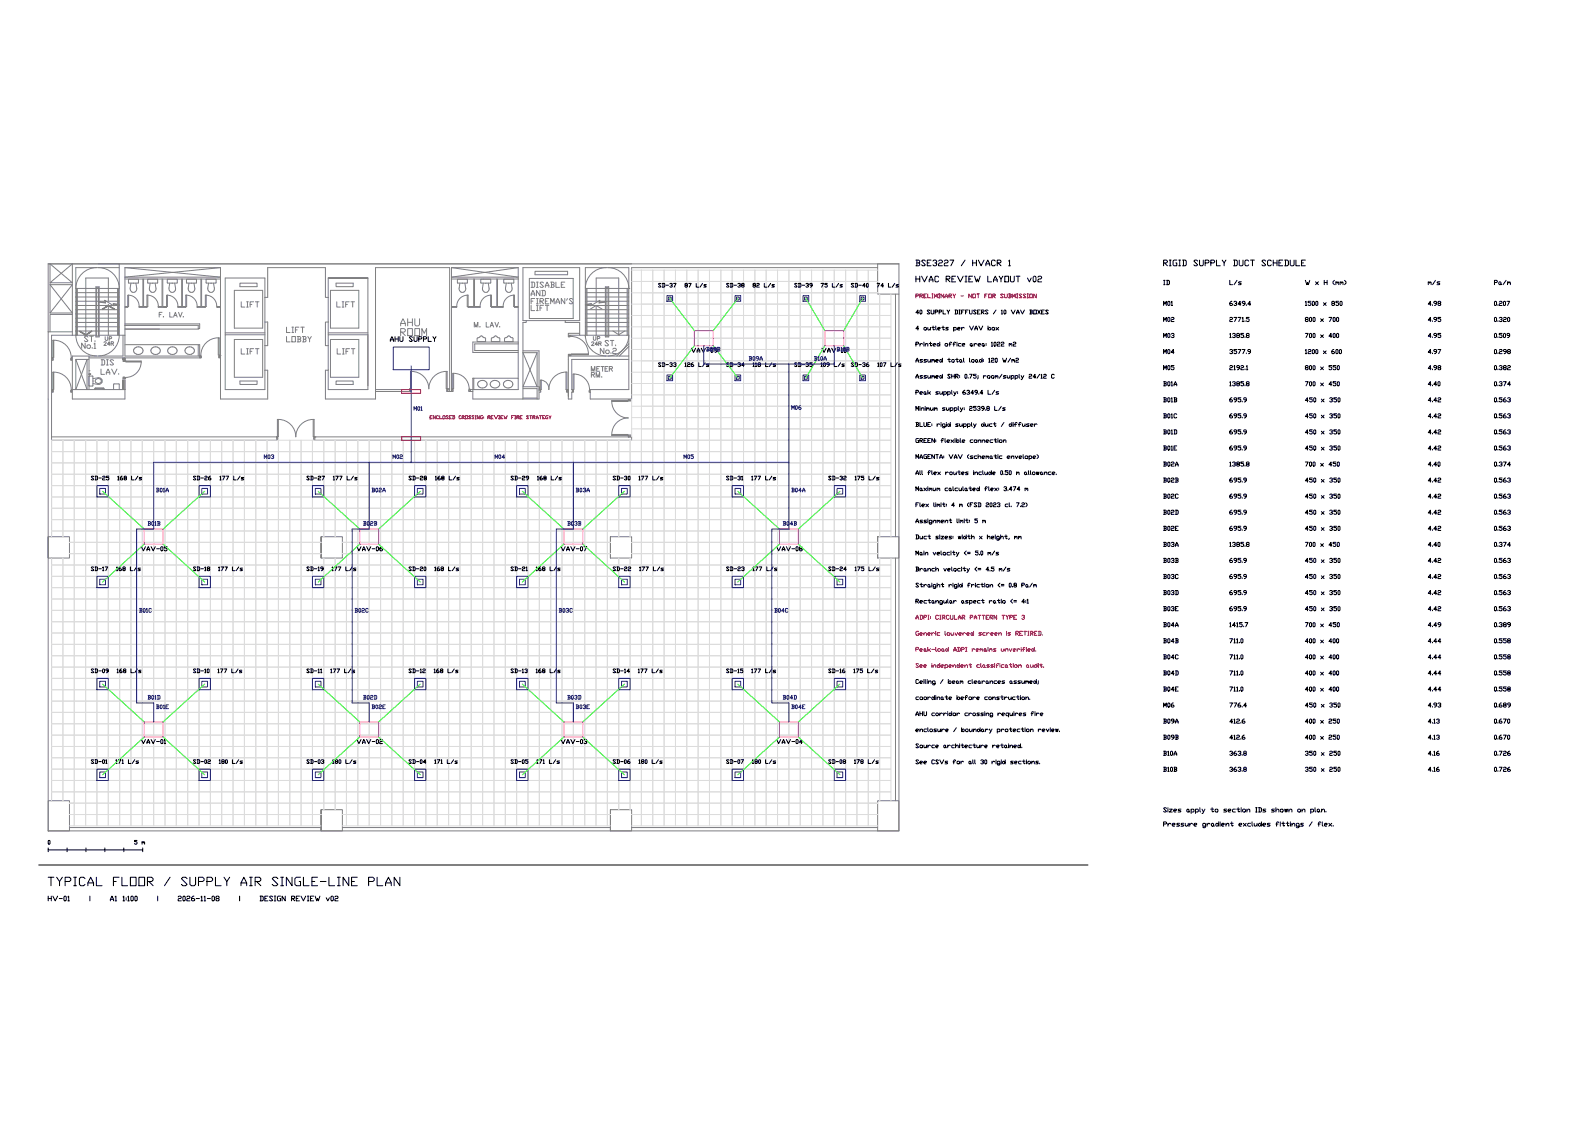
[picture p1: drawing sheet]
<svg xmlns="http://www.w3.org/2000/svg" width="841mm" height="594mm" viewBox="0 0 841 594" stroke-linecap="round" stroke-linejoin="round" font-family="sans-serif">
<defs><g id="words">
<text font-size="8.4" x="24" y="470">TYPICAL FLOOR / SUPPLY AIR SINGLE-LINE PLAN</text>
<text font-size="7.5" fill="#808080" x="211" y="174">AHU</text>
<text font-size="7.5" x="211" y="179">ROOM</text>
<g font-size="6.2">
<text x="483" y="142">BSE3227 / HVACR 1</text>
<text x="614" y="142">RIGID SUPPLY DUCT SCHEDULE</text>
<text x="483" y="150">HVAC REVIEW LAYOUT v02</text>
</g>
<g font-size="6.2" fill="#808080">
<text x="280" y="162">FIREMAN'S</text>
<text x="280" y="158">AND</text>
<text x="126" y="164">LIFT</text>
<text x="177" y="164">LIFT</text>
<text x="280" y="165">LIFT</text>
<text x="150" y="177">LIFT</text>
<text x="42" y="186">No.1</text>
<text x="43" y="182">ST.</text>
<text x="150" y="182">LOBBY</text>
<text x="319" y="184">ST.</text>
<text x="126" y="188">LIFT</text>
<text x="177" y="188">LIFT</text>
<text x="316" y="188">No.2</text>
<text x="52" y="194">DIS</text>
<text x="52" y="199">LAV.</text>
</g>
<g font-size="5.7" fill="#808080">
<text x="280" y="153">DISABLE</text>
<text x="83" y="169">F. LAV.</text>
<text x="250" y="174">M. LAV.</text>
<text x="312" y="198">METER</text>
<text x="312" y="201">RM.</text>
</g>
<g font-size="5.7">
<text x="614" y="163">M01</text>
<text x="649" y="163">6349.4</text>
<text x="689" y="163">1500 x 850</text>
<text x="754" y="163">4.98</text>
<text x="614" y="171">M02</text>
<text x="689" y="171">800 x 700</text>
<text x="754" y="171">4.95</text>
<text x="614" y="180">M03</text>
<text x="689" y="180">700 x 400</text>
<text x="754" y="180">4.95</text>
<text x="614" y="248">B02A</text>
<text x="689" y="248">700 x 450</text>
<text x="754" y="248">4.40</text>
<text x="789" y="248">0.374</text>
<text x="614" y="256">B02B</text>
<text x="649" y="256">695.9</text>
<text x="689" y="256">450 x 350</text>
<text x="754" y="256">4.42</text>
<text x="789" y="256">0.563</text>
<text x="614" y="265">B02C</text>
<text x="649" y="265">695.9</text>
<text x="689" y="265">450 x 350</text>
<text x="754" y="265">4.42</text>
<text x="789" y="265">0.563</text>
<text x="614" y="350">B04C</text>
<text x="689" y="350">400 x 400</text>
<text x="754" y="350">4.44</text>
<text x="789" y="350">0.558</text>
<text x="614" y="358">B04D</text>
<text x="689" y="358">400 x 400</text>
<text x="754" y="358">4.44</text>
<text x="789" y="358">0.558</text>
<text x="73" y="395">VAV-01</text>
<text x="188" y="395">VAV-02</text>
<text x="296" y="395">VAV-03</text>
<text x="410" y="395">VAV-04</text>
<text x="24" y="478">HV-01 | A1 1:100 | 2026-11-08 | DESIGN REVIEW v02</text>
</g>
<g font-size="5.3">
<text x="347" y="153">SD-37 87 L/s</text>
<text x="383" y="153">SD-38 82 L/s</text>
<text x="419" y="153">SD-39 75 L/s</text>
<text x="449" y="153">SD-40 74 L/s</text>
<text x="614" y="152">ID</text>
<text x="649" y="152">L/s</text>
<text x="689" y="152">W x H (mm)</text>
<text x="754" y="152">m/s</text>
<text x="789" y="152">Pa/m</text>
<text x="483" y="167">40 SUPPLY DIFFUSERS / 10 VAV BOXES</text>
<text x="483" y="185">Printed office area: 1022 m2</text>
<text x="614" y="188">M04</text>
<text x="649" y="188">3577.9</text>
<text x="689" y="188">1200 x 600</text>
<text x="754" y="188">4.97</text>
<text x="789" y="188">0.298</text>
<text x="347" y="195">SD-33 126 L/s</text>
<text x="383" y="195">SD-34 118 L/s</text>
<text x="419" y="195">SD-35 109 L/s</text>
<text x="449" y="195">SD-36 107 L/s</text>
<text x="483" y="193">Assumed total load: 120 W/m2</text>
<text x="614" y="197">M05</text>
<text x="649" y="197">2192.1</text>
<text x="689" y="197">800 x 550</text>
<text x="754" y="197">4.98</text>
<text x="789" y="197">0.382</text>
<text x="614" y="205">B01A</text>
<text x="649" y="205">1385.8</text>
<text x="689" y="205">700 x 450</text>
<text x="754" y="205">4.40</text>
<text x="789" y="205">0.374</text>
<text x="614" y="214">B01B</text>
<text x="649" y="214">695.9</text>
<text x="689" y="214">450 x 350</text>
<text x="754" y="214">4.42</text>
<text x="789" y="214">0.563</text>
<text x="614" y="222">B01C</text>
<text x="649" y="222">695.9</text>
<text x="689" y="222">450 x 350</text>
<text x="754" y="222">4.42</text>
<text x="789" y="222">0.563</text>
<text x="614" y="231">B01D</text>
<text x="649" y="231">695.9</text>
<text x="689" y="231">450 x 350</text>
<text x="754" y="231">4.42</text>
<text x="789" y="231">0.563</text>
<text x="483" y="235">GREEN: flexible connection</text>
<text x="614" y="239">B01E</text>
<text x="649" y="239">695.9</text>
<text x="689" y="239">450 x 350</text>
<text x="754" y="239">4.42</text>
<text x="789" y="239">0.563</text>
<text x="483" y="261">Maximum calculated flex: 3.474 m</text>
<text x="614" y="273">B02D</text>
<text x="649" y="273">695.9</text>
<text x="689" y="273">450 x 350</text>
<text x="754" y="273">4.42</text>
<text x="789" y="273">0.563</text>
<text x="614" y="282">B02E</text>
<text x="649" y="282">695.9</text>
<text x="689" y="282">450 x 350</text>
<text x="754" y="282">4.42</text>
<text x="789" y="282">0.563</text>
<text x="73" y="292">VAV-05</text>
<text x="188" y="292">VAV-06</text>
<text x="296" y="292">VAV-07</text>
<text x="410" y="292">VAV-08</text>
<text x="614" y="290">B03A</text>
<text x="649" y="290">1385.8</text>
<text x="689" y="290">700 x 450</text>
<text x="754" y="290">4.40</text>
<text x="789" y="290">0.374</text>
<text x="614" y="299">B03B</text>
<text x="649" y="299">695.9</text>
<text x="689" y="299">450 x 350</text>
<text x="754" y="299">4.42</text>
<text x="789" y="299">0.563</text>
<text x="614" y="307">B03C</text>
<text x="649" y="307">695.9</text>
<text x="689" y="307">450 x 350</text>
<text x="754" y="307">4.42</text>
<text x="789" y="307">0.563</text>
<text x="614" y="316">B03D</text>
<text x="649" y="316">695.9</text>
<text x="689" y="316">450 x 350</text>
<text x="754" y="316">4.42</text>
<text x="789" y="316">0.563</text>
<text x="614" y="324">B03E</text>
<text x="649" y="324">695.9</text>
<text x="689" y="324">450 x 350</text>
<text x="754" y="324">4.42</text>
<text x="789" y="324">0.563</text>
<text x="614" y="333">B04A</text>
<text x="649" y="333">1415.7</text>
<text x="689" y="333">700 x 450</text>
<text x="754" y="333">4.49</text>
<text x="789" y="333">0.389</text>
<text x="614" y="341">B04B</text>
<text x="689" y="341">400 x 400</text>
<text x="754" y="341">4.44</text>
<text x="789" y="341">0.558</text>
<text x="483" y="371">coordinate before construction.</text>
<text x="614" y="367">B04E</text>
<text x="689" y="367">400 x 400</text>
<text x="754" y="367">4.44</text>
<text x="789" y="367">0.558</text>
<text x="614" y="375">M06</text>
<text x="649" y="375">776.4</text>
<text x="689" y="375">450 x 350</text>
<text x="754" y="375">4.93</text>
<text x="789" y="375">0.689</text>
<text x="614" y="384">B09A</text>
<text x="649" y="384">412.6</text>
<text x="689" y="384">400 x 250</text>
<text x="754" y="384">4.13</text>
<text x="789" y="384">0.670</text>
<text x="614" y="392">B09B</text>
<text x="649" y="392">412.6</text>
<text x="689" y="392">400 x 250</text>
<text x="754" y="392">4.13</text>
<text x="789" y="392">0.670</text>
<text x="483" y="397">Source architecture retained.</text>
<text x="614" y="401">B10A</text>
<text x="649" y="401">363.8</text>
<text x="689" y="401">350 x 250</text>
<text x="754" y="401">4.16</text>
<text x="789" y="401">0.726</text>
<text x="614" y="409">B10B</text>
<text x="649" y="409">363.8</text>
<text x="689" y="409">350 x 250</text>
<text x="754" y="409">4.16</text>
<text x="789" y="409">0.726</text>
</g>
<g font-size="5.3" fill="#f00">
<text x="483" y="159">PRELIMINARY - NOT FOR SUBMISSION</text>
<text x="483" y="329">ADPI: CIRCULAR PATTERN TYPE 3</text>
<text x="483" y="337">Generic louvered screen is RETIRED.</text>
<text x="483" y="346">Peak-load ADPI remains unverified.</text>
</g>
<g font-size="5.3" fill="#808080">
<text x="54" y="181">UP</text>
<text x="313" y="181">UP</text>
</g>
<g font-size="5.3" fill="#00f">
<text x="373" y="187">B09B</text>
<text x="395" y="192">B09A</text>
<text x="430" y="192">B10A</text>
<text x="442" y="187">B10B</text>
<text x="218" y="218">M01</text>
<text x="139" y="244">M03</text>
<text x="207" y="244">M02</text>
<text x="261" y="244">M04</text>
<text x="361" y="244">M05</text>
<text x="73" y="325">B01C</text>
<text x="187" y="325">B02C</text>
<text x="295" y="325">B03C</text>
<text x="409" y="325">B04C</text>
<text x="77" y="371">B01D</text>
<text x="191" y="371">B02D</text>
<text x="299" y="371">B03D</text>
<text x="413" y="371">B04D</text>
<text x="81" y="376">B01E</text>
<text x="195" y="376">B02E</text>
<text x="303" y="376">B03E</text>
<text x="418" y="376">B04E</text>
</g>
<g font-size="4.9" fill="#00f">
<text x="418" y="218">M06</text>
<text x="81" y="261">B01A</text>
<text x="195" y="261">B02A</text>
<text x="303" y="261">B03A</text>
<text x="418" y="261">B04A</text>
<text x="77" y="279">B01B</text>
<text x="191" y="279">B02B</text>
<text x="299" y="279">B03B</text>
<text x="413" y="279">B04B</text>
</g>
<g font-size="4.9">
<text x="47" y="255">SD-25 168 L/s</text>
<text x="101" y="255">SD-26 177 L/s</text>
<text x="161" y="255">SD-27 177 L/s</text>
<text x="215" y="255">SD-28 168 L/s</text>
<text x="269" y="255">SD-29 168 L/s</text>
<text x="323" y="255">SD-30 177 L/s</text>
<text x="383" y="255">SD-31 177 L/s</text>
<text x="437" y="255">SD-32 175 L/s</text>
<text x="47" y="303">SD-17 168 L/s</text>
<text x="101" y="303">SD-18 177 L/s</text>
<text x="161" y="303">SD-19 177 L/s</text>
<text x="215" y="303">SD-20 168 L/s</text>
<text x="269" y="303">SD-21 168 L/s</text>
<text x="323" y="303">SD-22 177 L/s</text>
<text x="383" y="303">SD-23 177 L/s</text>
<text x="437" y="303">SD-24 175 L/s</text>
<text x="47" y="357">SD-09 168 L/s</text>
<text x="101" y="357">SD-10 177 L/s</text>
<text x="161" y="357">SD-11 177 L/s</text>
<text x="215" y="357">SD-12 168 L/s</text>
<text x="269" y="357">SD-13 168 L/s</text>
<text x="323" y="357">SD-14 177 L/s</text>
<text x="383" y="357">SD-15 177 L/s</text>
<text x="437" y="357">SD-16 175 L/s</text>
<text x="47" y="405">SD-01 171 L/s</text>
<text x="101" y="405">SD-02 180 L/s</text>
<text x="161" y="405">SD-03 180 L/s</text>
<text x="215" y="405">SD-04 171 L/s</text>
<text x="269" y="405">SD-05 171 L/s</text>
<text x="323" y="405">SD-06 180 L/s</text>
<text x="383" y="405">SD-07 180 L/s</text>
<text x="437" y="405">SD-08 178 L/s</text>
<text x="24" y="448">0 5 m</text>
</g>
</g></defs>
<!-- layer: ARCH -->
<g fill="none" stroke="#808080" stroke-width=".53">
<path d="M63 140v37a11 11 0 0 1-11 11M475 140h-11v16h11M475 140h-450v300M475 140v300h-450M26 151l12 15h-12l12-15zM40 153h11M40 159h.1M40 155h.1M40 157h.1M40 153v24M41 159h10M41 155h10"/>
<path d="M41 157h10M41 153v24M51 153h1M51 159h1M51 155h1M51 157h1M51 142a11 11 0 0 0-11 11M52 142a11 11 0 0 1 11 11h-11M52 159h10M52 155h10M52 157h10M52 160v-8h-1v26"/>
<path d="M52 160v18M57 159v-12h-12v30M62 153v8M63 159h.1M63 155h.1M63 157h.1M63 153v8M63 142h-23v35M66 142h51M66 142l51 5h-51l51-5M66 148h51M66 142v46h40"/>
<path d="M68 148h5v2h-5zM68 156a6 6 0 0 1 6 6M68 156v7h-2M68 156v6h-2M69 154l2 1 1-1M69 150v3M72 150v3M76 148v14h-2M76 148v14h2v-6M78 148h5v2h-5zM78 156a6 6 0 0 1 6 6M78 156v6v1h-4v-1"/>
<path d="M79 154l2 1 1-1M79 150v3M82 150v2M83 152l-1 1M86 148v14h-2M86 148v14h2v1h-4v-1M89 148h5v2h-5zM89 156a6 6 0 0 1 5 6M89 156h-1v7M89 156v6h-2M90 154l1 1 2-1M90 150v3"/>
<path d="M92 150l1 3M96 148v14h-2M96 148v14h2v-6h1M99 156a6 6 0 0 1 5 6M99 156v6l-1 1M100 154l1 1 1-1M100 150v3M101 150h3v-2h-5v2h2M103 150v3M103 154h-1M106 148v14h-2v1h5v-1v-6M107 148v14h2v-6"/>
<path d="M109 156a6 6 0 0 1 6 6M110 152v1M110 154l2 1 1-1M110 150v2M113 150v3M114 148h-5v2h5M114 148v2M117 142v69h25v-15h-2M119 147h21v59h-21zM124 154h15v20h-15zM127 150h9v2h-9zM140 157h2v-15h30v15h2"/>
<path d="M174 147h21h-21M174 147v59h21v-59M175 154h15v20h-15zM178 150h9v2h-9zM239 142l35 5h-35l35-5M239 142h35M239 142v65h-2M239 148h35M242 148h5v2h-5zM243 154l2 1 1-1M243 150v3M246 150v2"/>
<path d="M246 152v1M247 156a6 6 0 0 0-5 6M251 148v14h-3v-6h-1M251 148v14h3v1h-6l-1-1v-6M254 148v2M254 148h6l-1 2h-5M255 154l2 1 2-1M256 150l-1 3M258 150l1 2M259 152v1M260 156v6zM260 156a6 6 0 0 0-6 6"/>
<path d="M263 148v14h-3v1h6v-1M263 148v14h3M268 154l1 1 2-1M268 150v3M269 150h-2v-2h5v2h-3M270 150l1 3M272 156a6 6 0 0 0-6 6M274 142v64h-25v1h1M280 147h23v22h-23zM283 144h17v1h-17zM310 159h.1M310 155h.1"/>
<path d="M310 157h.1M310 153v8M310 159h10M310 155h10M310 157h10M315 159v-12h12v30M320 160v-8h2v26M320 160v18M321 153h1M321 159h1M321 155h1M321 157h1"/>
<path d="M321 142a11 11 0 0 0-11 11h10M322 142a11 11 0 0 1 11 11M322 153h11M322 159h10M322 155h10M322 157h10M332 153v24M332 159h1M332 155h1M332 157h1M333 153h.1M464 142h-130v69h-22v-4"/>
<path d="M474 156v128M25 176h13M26 166v-26l12 10h-12l12-10v37M28 180a9 9 0 0 1 10 9M38 166h-12v10M40 175h11M40 166h.1M40 168h.1M40 171h.1M40 173h.1M40 162h.1M40 164h.1"/>
<path d="M40 177a11 11 0 0 0 11 11M41 166h10M41 168h10M41 171h10M41 173h10M41 162h10M41 164h10M51 177h-24v107M51 166h1M51 168h1M51 171h1M51 173h1"/>
<path d="M51 162h1M51 164h1M52 177h14M52 175h11M52 166h10M52 168h10M52 171h10M52 173h10M52 162h10M52 164h10M56 160h-4v-8h-1v26M57 162v15"/>
<path d="M60 161h3M62 161v16M63 166h.1M63 168h.1M63 171h.1M63 173h.1M63 162h.1M63 164h.1M63 161v16M63 161h-3v1l-5-3 1 1h-4v18M65 177v11h-27v18M66 171h40v3h-1"/>
<path d="M66 172h39v2h-39M84 162v1M94 162v1M115 179h1v9h-1zM115 179a9 9 0 0 0-9 9M117 162h-2v1h2M119 176h21M119 177h21M124 180h15v20h-15zM140 170h2v13h-2M174 170h-2v13h2M174 176h21"/>
<path d="M174 177h21M175 180h15v20h-15zM239 162h3M242 162v1h-3M252 179l2-1a2.2 2.2 0 0 1 3 1v2h-5zM263 178l1 1v2h-4v-2l2-1h1M270 178l1 1v2h-4v-2l2-1h1M274 162h-2v-6v6l2 1M278 170v1h-1v40M299 170h-22v-28h30v28h-8v1h8v6h-6v-1h6M301 178h1h-1zM302 178a9 9 0 0 1 9 9"/>
<path d="M307 177h13M310 177a11 11 0 0 0 11 11M310 161h3l-1 1 5-3v1h4v18M310 178v-36h23v64h-21a8 8 0 0 0-8-8M310 175h.1M310 166h.1M310 168h.1M310 171h.1M310 173h.1M310 162h.1M310 164h.1M310 161v16"/>
<path d="M310 175h10M310 166h10M310 168h10M310 171h10M310 173h10M310 162h10M310 164h10M312 164l3-2 4 2M313 161h-3M315 162v15M317 160h4v-8h1v26M321 175h1"/>
<path d="M321 166h1M321 168h1M321 171h1M321 173h1M321 162h1M321 164h1M322 177h11a11 11 0 0 1-11 11M322 175h10M322 166h10M322 168h10M322 171h10M322 173h10"/>
<path d="M322 162h10M322 164h10M324 175l3 2 4-2M332 166h1M332 168h1M332 171h1M332 173h1M332 162h1M332 164h1M28 189v2zM28 197v9zM28 180v9z"/>
<path d="M28 197a9 9 0 0 1 10 9M38 189v2h-1zM40 190l6 16v-16l-6 16v-16h7M47 198h.1M47 196h.1M47 188v18M47 198h1h-1M47 199h2v3v2h-2M47 199h.1M52 200h-3M65 199l1 1h-1zM65 191h1h-1z"/>
<path d="M65 190v-1v1h1v-1v1M66 182h40v7h-59M66 191h9h-9zM75 191a8 8 0 0 1-9 9M75 185v1M76 185a2.3 2.3 0 0 0-4-1 2.3 2.3 0 0 0-1 3 2.8 2.8 0 0 0 5-1M81 184a2.2 2.2 0 0 1 4 1 2.2 2.2 0 0 1-4 2M81 184a1.9 1.9 0 0 0-1 1 1.9 1.9 0 0 0 1 2M93 185a2.3 2.3 0 0 0-3-1 2.3 2.3 0 0 0 0 3h2l1-1M94 185v1M98 184a2.2 2.2 0 0 1 4 0 2.2 2.2 0 0 1-1 3 2.2 2.2 0 0 1-2 0 2.2 2.2 0 0 1-1-3zM105 182v6"/>
<path d="M106 188l1 1h-1zM116 188v1zM116 188h.1M174 196h-2v15h27v-69h39v65M217 196h1v10h-1zM218 196a9 9 0 0 1 9 10 9 9 0 0 1 9-10M236 196h1v10h-1zM239 197h1v9h-1zM240 197a8 8 0 0 1 8 9M274 181h-24v5h24M274 182h-23v3h23M277 186h8v25h-35v-11h24"/>
<path d="M277 187h7v18zM284 187l-7 18h8M299 197h1v10v-1h-1zM299 197a9 9 0 0 0-9 9M301 187l1 1h-1zM302 187h9v1h-9zM304 198v8h-1M304 198h-1v8M333 190h-31v16h1M333 188h-32v18M333 182l-7 6M333 183l-5 5"/>
<path d="M28 206v1zM38 206v1h-1zM38 206h28M47 204h.1M49 203h4M50 206h1M50 206l1-1h4v1M51 206h.1M53 201a1.5 1.5 0 0 1-1 2 1.5 1.5 0 0 1-2-2M54 201v1l-1 1M55 206h.1M55 206h-4h-1"/>
<path d="M63 203v3M63 203h-3v3M65 201v5v-6h1v11h-28v-5M127 202h9v1h-9zM178 202h9v1h-9zM199 206h18M217 206v1zM217 206h.1M217 207h-18M237 206v1h-1l1-1h1M237 206h.1M239 206l1 1h-1z"/>
<path d="M248 206l1 1h-1zM251 200v6M257 202l1 1-1 2M257 202a2.2 2.2 0 0 0-4 0 2.2 2.2 0 0 0 1 3h3M263 201a2.2 2.2 0 0 1 0 4 2.2 2.2 0 0 1-3-1 2.2 2.2 0 0 1 0-2 2.2 2.2 0 0 1 3-1M267 202a2.2 2.2 0 0 1 3 0 2.2 2.2 0 0 1 0 3 2.2 2.2 0 0 1-3 0 2.2 2.2 0 0 1 0-3zM277 206h7v5M277 211h7M286 201v5h-1v-1M286 201v6h-1M286 201a5 5 0 0 1 4 5M303 207l-1 4h-1v-5v4"/>
<path d="M303 206v1zM312 206v1zM324 212h8h-8zM324 212a9 9 0 0 0 8 9M332 211h2v1zM332 211h.1M27 231h120M146 231l1 2h-1zM146 231h.1M146 233h-119M147 222v9zM147 222a9 9 0 0 1 9 9 9 9 0 0 1 10-9"/>
<path d="M166 222v9zM166 231l1 2h-1zM167 231h.1M167 231h167v2h-167M324 230h8h-8zM332 230h2v1h-2zM332 221a9 9 0 0 0-8 9M332 231h.1M25 284v11h12v-11h-12v11M27 295v129M170 284v11h11v-11h-11v11M323 284v11h11v-11h-11v11"/>
<path d="M464 284v11h11v-11h-11v11M474 295v129M25 424h12v16h-12zM37 438h133M170 428v12h11v-12h-11v12M181 438h142M323 428v12h11v-12h-11v12M334 438h130M464 424h11v16h-11z"/>
</g>
<path d="M54 164l3-3zM54 164l3-3zM57 161l4 3zM57 162l4 2z" fill="#808080" stroke="#808080" stroke-width=".53"/>
<!-- layer: Ceiling Grid -->
<g fill="none" stroke="#dcdcdc" stroke-width=".53">
<path d="M334 155h5M334 149h5M334 143h5M339 155h6v6h-6zM339 149h6v6h-6zM339 143h6v6h-6zM345 155h6v6h-6zM345 149h6v6h-6zM345 143h6v6h-6zM351 155h6v6h-6zM351 143h6v6h-6zM357 155h6v6h-6z"/>
<path d="M357 143h6v6h-6zM363 155h6v6h-6zM363 143h6v6h-6zM369 155h6v6h-6zM369 143h6v6h-6zM375 155h6v6h-6zM375 149h6v6h-6zM375 143h6v6h-6zM381 155h6v6h-6zM381 143h6v6h-6zM387 155h6v6h-6zM387 143h6v6h-6z"/>
<path d="M393 155h6v6h-6zM393 143h6v6h-6zM399 155h6v6h-6zM399 143h6v6h-6zM405 155h6v6h-6zM405 143h6v6h-6zM411 155h6v6h-6zM411 149h6v6h-6zM411 143h6v6h-6zM417 155h6v6h-6zM417 143h6v6h-6zM423 155h6v6h-6z"/>
<path d="M423 143h6v6h-6zM429 155h6v6h-6zM429 143h6v6h-6zM435 155h6v6h-6zM435 143h6v6h-6zM441 155h6v6h-6zM441 143h6v6h-6zM447 155h6v6h-6zM447 143h6v6h-6zM453 155h6v6h-6zM453 143h6v6h-6zM464 143h-5v6h5h-5v6h5h-5v6h6v-5v5h6v-5"/>
<path d="M334 179h5M334 173h5M334 167h5M334 161h5M339 179h6v6h-6zM339 173h6v6h-6zM339 167h6v6h-6zM339 161h6v6h-6zM345 179h6v6h-6zM345 173h6v6h-6zM345 167h6v6h-6zM345 161h6v6h-6z"/>
<path d="M351 179h6v6h-6zM351 173h6v6h-6zM351 167h6v6h-6zM351 161h6v6h-6zM357 179h6v6h-6zM357 173h6v6h-6zM357 167h6v6h-6zM357 161h6v6h-6zM363 179h6v6h-6zM363 173h6v6h-6zM363 167h6v6h-6zM363 161h6v6h-6z"/>
<path d="M369 179h6v6h-6zM369 173h6v6h-6zM369 167h6v6h-6zM369 161h6v6h-6zM375 179h6v6h-6zM375 173h6v6h-6zM375 167h6v6h-6zM375 161h6v6h-6zM381 179h6v6h-6zM381 173h6v6h-6zM381 167h6v6h-6zM381 161h6v6h-6z"/>
<path d="M387 179h6v6h-6zM387 173h6v6h-6zM387 167h6v6h-6zM387 161h6v6h-6zM393 179h6v6h-6zM393 173h6v6h-6zM393 167h6v6h-6zM393 161h6v6h-6zM399 179h6v6h-6zM399 173h6v6h-6zM399 167h6v6h-6zM399 161h6v6h-6z"/>
<path d="M405 179h6v6h-6zM405 173h6v6h-6zM405 167h6v6h-6zM405 161h6v6h-6zM411 179h6v6h-6zM411 173h6v6h-6zM411 167h6v6h-6zM411 161h6v6h-6zM417 179h6v6h-6zM417 173h6v6h-6zM417 167h6v6h-6zM417 161h6v6h-6z"/>
<path d="M423 179h6v6h-6zM423 173h6v6h-6zM423 167h6v6h-6zM423 161h6v6h-6zM429 179h6v6h-6zM429 173h6v6h-6zM429 167h6v6h-6zM429 161h6v6h-6zM435 179h6v6h-6zM435 173h6v6h-6zM435 167h6v6h-6zM435 161h6v6h-6z"/>
<path d="M441 179h6v6h-6zM441 173h6v6h-6zM441 167h6v6h-6zM441 161h6v6h-6zM447 179h6v6h-6zM447 173h6v6h-6zM447 167h6v6h-6zM447 161h6v6h-6zM453 179h6v6h-6zM453 173h6v6h-6zM453 167h6v6h-6zM453 161h6v6h-6z"/>
<path d="M459 179h6v6h-6zM459 173h6v6h-6zM459 167h6v6h-6zM459 161h6v6h-6zM465 179h6v6h-6zM465 173h6v6h-6zM465 167h6v6h-6zM465 161h6v6h-6zM334 197h5M334 191h5M334 185h5M339 197h6v6h-6z"/>
<path d="M339 191h6v6h-6zM339 185h6v6h-6zM345 197h6v6h-6zM345 191h6v6h-6zM345 185h6v6h-6zM351 197h6v6h-6zM351 185h6v6h-6zM357 197h6v6h-6zM357 185h6v6h-6zM363 197h6v6h-6zM363 185h6v6h-6zM369 197h6v6h-6z"/>
<path d="M369 185h6v6h-6zM375 197h6v6h-6zM375 191h6v6h-6zM375 185h6v6h-6zM381 197h6v6h-6zM381 185h6v6h-6zM387 197h6v6h-6zM387 185h6v6h-6zM393 197h6v6h-6zM393 185h6v6h-6zM399 197h6v6h-6zM399 185h6v6h-6z"/>
<path d="M405 197h6v6h-6zM405 185h6v6h-6zM411 197h6v6h-6zM411 191h6v6h-6zM411 185h6v6h-6zM417 197h6v6h-6zM417 185h6v6h-6zM423 197h6v6h-6zM423 185h6v6h-6zM429 197h6v6h-6zM429 185h6v6h-6zM435 197h6v6h-6z"/>
<path d="M435 185h6v6h-6zM441 197h6v6h-6zM441 185h6v6h-6zM447 197h6v6h-6zM447 185h6v6h-6zM453 197h6v6h-6zM453 185h6v6h-6zM459 197h6v6h-6zM459 185h6v6h-6zM465 197h6v6h-6zM465 185h6v6h-6zM334 211v20"/>
<path d="M334 215h5M334 209h5M334 203h5M339 215h6v6h-6zM339 209h6v6h-6zM339 203h6v6h-6zM345 215h6v6h-6zM345 209h6v6h-6zM345 203h6v6h-6zM351 215h6v6h-6zM351 209h6v6h-6zM351 203h6v6h-6z"/>
<path d="M357 215h6v6h-6zM357 209h6v6h-6zM357 203h6v6h-6zM363 215h6v6h-6zM363 209h6v6h-6zM363 203h6v6h-6zM369 215h6v6h-6zM369 209h6v6h-6zM369 203h6v6h-6zM375 215h6v6h-6zM375 209h6v6h-6zM375 203h6v6h-6z"/>
<path d="M381 215h6v6h-6zM381 209h6v6h-6zM381 203h6v6h-6zM387 215h6v6h-6zM387 209h6v6h-6zM387 203h6v6h-6zM393 215h6v6h-6zM393 209h6v6h-6zM393 203h6v6h-6zM399 215h6v6h-6zM399 209h6v6h-6zM399 203h6v6h-6z"/>
<path d="M405 215h6v6h-6zM405 209h6v6h-6zM405 203h6v6h-6zM411 215h6v6h-6zM411 209h6v6h-6zM411 203h6v6h-6zM417 215h6v6h-6zM417 209h6v6h-6zM417 203h6v6h-6zM423 215h6v6h-6zM423 209h6v6h-6zM423 203h6v6h-6z"/>
<path d="M429 215h6v6h-6zM429 209h6v6h-6zM429 203h6v6h-6zM435 215h6v6h-6zM435 209h6v6h-6zM435 203h6v6h-6zM441 215h6v6h-6zM441 209h6v6h-6zM441 203h6v6h-6zM447 215h6v6h-6zM447 209h6v6h-6zM447 203h6v6h-6z"/>
<path d="M453 215h6v6h-6zM453 209h6v6h-6zM453 203h6v6h-6zM459 215h6v6h-6zM459 209h6v6h-6zM459 203h6v6h-6zM465 215h6v6h-6zM465 209h6v6h-6zM465 203h6v6h-6zM27 233h6v6h-6zM27 239h6v6h-6zM33 233h6v6h-6z"/>
<path d="M33 239h6v6h-6zM39 233h6v6h-6zM39 239h6v6h-6zM45 233h6v6h-6zM45 239h6v6h-6zM51 233h6v6h-6zM51 239h6v6h-6zM57 233h6v6h-6zM57 239h6v6h-6zM63 233h6v6h-6zM63 239h6v6h-6zM69 233h6v6h-6z"/>
<path d="M69 239h6v6h-6zM75 233h6v6h-6zM75 239h6v6h-6zM81 233h6v6h-6zM81 239h6v6h-6zM87 233h6v6h-6zM87 239h6v6h-6zM93 233h6v6h-6zM93 239h6v6h-6zM99 233h6v6h-6zM99 239h6v6h-6zM105 233h6v6h-6z"/>
<path d="M105 239h6v6h-6zM111 233h6v6h-6zM111 239h6v6h-6zM117 233h6v6h-6zM117 239h6v6h-6zM123 233h6v6h-6zM123 239h6v6h-6zM129 233h6v6h-6zM129 239h6v6h-6zM135 233h6v6h-6zM135 239h6v6h-6zM141 233h6v6h-6z"/>
<path d="M147 233h6v6h-6zM147 239h6v6h-6zM153 233h6v6h-6zM153 239h6v6h-6zM159 233h6v6h-6zM159 239h6v6h-6zM165 233h6v6h-6zM165 239h6v6h-6zM171 233h6v6h-6zM171 239h6v6h-6zM177 233h6v6h-6zM177 239h6v6h-6z"/>
<path d="M183 233h6v6h-6zM183 239h6v6h-6zM189 233h6v6h-6zM189 239h6v6h-6zM195 233h6v6h-6zM195 239h6v6h-6zM201 233h6v6h-6zM201 239h6v6h-6zM207 233h6v6h-6zM213 233h6v6h-6zM213 239h6v6h-6zM219 233h6v6h-6z"/>
<path d="M219 239h6v6h-6zM225 233h6v6h-6zM225 239h6v6h-6zM231 233h6v6h-6zM231 239h6v6h-6zM237 233h6v6h-6zM237 239h6v6h-6zM243 233h6v6h-6zM243 239h6v6h-6zM249 233h6v6h-6zM249 239h6v6h-6zM255 233h6v6h-6z"/>
<path d="M255 239h6v6h-6zM261 233h6v6h-6zM267 233h6v6h-6zM267 239h6v6h-6zM273 233h6v6h-6zM273 239h6v6h-6zM279 233h6v6h-6zM279 239h6v6h-6zM285 233h6v6h-6zM285 239h6v6h-6zM291 233h6v6h-6zM291 239h6v6h-6z"/>
<path d="M297 233h6v6h-6zM297 239h6v6h-6zM303 233h6v6h-6zM303 239h6v6h-6zM309 233h6v6h-6zM309 239h6v6h-6zM315 233h6v6h-6zM315 239h6v6h-6zM321 233h6v6h-6zM321 239h6v6h-6zM327 233h6v6h-6zM327 239h6v6h-6z"/>
<path d="M333 233h6v6h-6zM333 239h6v6h-6zM334 227h5M334 221h5M339 233h6v6h-6zM339 239h6v6h-6zM339 227h6v6h-6zM339 221h6v6h-6zM345 233h6v6h-6zM345 239h6v6h-6zM345 227h6v6h-6zM345 221h6v6h-6z"/>
<path d="M351 233h6v6h-6zM351 239h6v6h-6zM351 227h6v6h-6zM351 221h6v6h-6zM357 233h6v6h-6zM357 239h6v6h-6zM357 227h6v6h-6zM357 221h6v6h-6zM363 233h6v6h-6zM363 227h6v6h-6zM363 221h6v6h-6zM369 233h6v6h-6z"/>
<path d="M369 239h6v6h-6zM369 227h6v6h-6zM369 221h6v6h-6zM375 233h6v6h-6zM375 239h6v6h-6zM375 227h6v6h-6zM375 221h6v6h-6zM381 233h6v6h-6zM381 239h6v6h-6zM381 227h6v6h-6zM381 221h6v6h-6zM387 233h6v6h-6z"/>
<path d="M387 239h6v6h-6zM387 227h6v6h-6zM387 221h6v6h-6zM393 233h6v6h-6zM393 239h6v6h-6zM393 227h6v6h-6zM393 221h6v6h-6zM399 233h6v6h-6zM399 239h6v6h-6zM399 227h6v6h-6zM399 221h6v6h-6zM405 233h6v6h-6z"/>
<path d="M405 239h6v6h-6zM405 227h6v6h-6zM405 221h6v6h-6zM411 233h6v6h-6zM411 239h6v6h-6zM411 227h6v6h-6zM411 221h6v6h-6zM417 233h6v6h-6zM417 239h6v6h-6zM417 227h6v6h-6zM417 221h6v6h-6zM423 233h6v6h-6z"/>
<path d="M423 239h6v6h-6zM423 227h6v6h-6zM423 221h6v6h-6zM429 233h6v6h-6zM429 239h6v6h-6zM429 227h6v6h-6zM429 221h6v6h-6zM435 233h6v6h-6zM435 239h6v6h-6zM435 227h6v6h-6zM435 221h6v6h-6zM441 233h6v6h-6z"/>
<path d="M441 239h6v6h-6zM441 227h6v6h-6zM441 221h6v6h-6zM447 233h6v6h-6zM447 239h6v6h-6zM447 227h6v6h-6zM447 221h6v6h-6zM453 233h6v6h-6zM453 239h6v6h-6zM453 227h6v6h-6zM453 221h6v6h-6zM459 233h6v6h-6z"/>
<path d="M459 239h6v6h-6zM459 227h6v6h-6zM459 221h6v6h-6zM465 233h6v6h-6zM465 239h6v6h-6zM465 227h6v6h-6zM465 221h6v6h-6zM27 245h6v6h-6zM27 251h6v6h-6zM27 257h6v6h-6zM33 245h6v6h-6zM33 251h6v6h-6z"/>
<path d="M33 257h6v6h-6zM39 245h6v6h-6zM39 251h6v6h-6zM39 257h6v6h-6zM45 245h6v6h-6zM45 251h6v6h-6zM45 257h6v6h-6zM51 245h6v6h-6zM51 251h6v6h-6zM51 257h6v6h-6zM57 245h6v6h-6zM57 251h6v6h-6z"/>
<path d="M57 257h6v6h-6zM63 245h6v6h-6zM63 251h6v6h-6zM63 257h6v6h-6zM69 245h6v6h-6zM69 251h6v6h-6zM69 257h6v6h-6zM75 245h6v6h-6zM75 251h6v6h-6zM75 257h6v6h-6zM81 245h6v6h-6zM81 251h6v6h-6z"/>
<path d="M87 245h6v6h-6zM87 251h6v6h-6zM87 257h6v6h-6zM93 245h6v6h-6zM93 251h6v6h-6zM93 257h6v6h-6zM99 245h6v6h-6zM99 251h6v6h-6zM99 257h6v6h-6zM105 245h6v6h-6zM105 251h6v6h-6zM105 257h6v6h-6z"/>
<path d="M111 245h6v6h-6zM111 251h6v6h-6zM111 257h6v6h-6zM117 245h6v6h-6zM117 251h6v6h-6zM117 257h6v6h-6zM123 245h6v6h-6zM123 251h6v6h-6zM123 257h6v6h-6zM129 245h6v6h-6zM129 251h6v6h-6zM129 257h6v6h-6z"/>
<path d="M135 245h6v6h-6zM135 251h6v6h-6zM135 257h6v6h-6zM141 245h6v6h-6zM141 251h6v6h-6zM141 257h6v6h-6zM147 245h6v6h-6zM147 251h6v6h-6zM147 257h6v6h-6zM153 245h6v6h-6zM153 251h6v6h-6zM153 257h6v6h-6z"/>
<path d="M159 245h6v6h-6zM159 251h6v6h-6zM159 257h6v6h-6zM165 245h6v6h-6zM165 251h6v6h-6zM165 257h6v6h-6zM171 245h6v6h-6zM171 251h6v6h-6zM171 257h6v6h-6zM177 245h6v6h-6zM177 251h6v6h-6zM177 257h6v6h-6z"/>
<path d="M183 245h6v6h-6zM183 251h6v6h-6zM183 257h6v6h-6zM189 245h6v6h-6zM189 251h6v6h-6zM189 257h6v6h-6zM195 245h6v6h-6zM195 251h6v6h-6zM201 245h6v6h-6zM201 251h6v6h-6zM201 257h6v6h-6zM207 245h6v6h-6z"/>
<path d="M207 251h6v6h-6zM207 257h6v6h-6zM213 245h6v6h-6zM213 251h6v6h-6zM213 257h6v6h-6zM219 245h6v6h-6zM219 251h6v6h-6zM219 257h6v6h-6zM225 245h6v6h-6zM225 251h6v6h-6zM225 257h6v6h-6zM231 245h6v6h-6z"/>
<path d="M231 251h6v6h-6zM231 257h6v6h-6zM237 245h6v6h-6zM237 251h6v6h-6zM237 257h6v6h-6zM243 245h6v6h-6zM243 251h6v6h-6zM243 257h6v6h-6zM249 245h6v6h-6zM249 251h6v6h-6zM249 257h6v6h-6zM255 245h6v6h-6z"/>
<path d="M255 251h6v6h-6zM255 257h6v6h-6zM261 245h6v6h-6zM261 251h6v6h-6zM261 257h6v6h-6zM267 245h6v6h-6zM267 251h6v6h-6zM267 257h6v6h-6zM273 245h6v6h-6zM273 251h6v6h-6zM273 257h6v6h-6zM279 245h6v6h-6z"/>
<path d="M279 251h6v6h-6zM279 257h6v6h-6zM285 245h6v6h-6zM285 251h6v6h-6zM285 257h6v6h-6zM291 245h6v6h-6zM291 251h6v6h-6zM291 257h6v6h-6zM297 245h6v6h-6zM297 251h6v6h-6zM297 257h6v6h-6zM303 245h6v6h-6z"/>
<path d="M303 251h6v6h-6zM309 245h6v6h-6zM309 251h6v6h-6zM309 257h6v6h-6zM315 245h6v6h-6zM315 251h6v6h-6zM315 257h6v6h-6zM321 245h6v6h-6zM321 251h6v6h-6zM321 257h6v6h-6zM327 245h6v6h-6zM327 251h6v6h-6z"/>
<path d="M327 257h6v6h-6zM333 245h6v6h-6zM333 251h6v6h-6zM333 257h6v6h-6zM339 245h6v6h-6zM339 251h6v6h-6zM339 257h6v6h-6zM345 245h6v6h-6zM345 251h6v6h-6zM345 257h6v6h-6zM351 245h6v6h-6zM351 251h6v6h-6z"/>
<path d="M351 257h6v6h-6zM357 245h6v6h-6zM357 251h6v6h-6zM357 257h6v6h-6zM363 245h6v6h-6zM363 251h6v6h-6zM363 257h6v6h-6zM369 245h6v6h-6zM369 251h6v6h-6zM369 257h6v6h-6zM375 245h6v6h-6zM375 251h6v6h-6z"/>
<path d="M375 257h6v6h-6zM381 245h6v6h-6zM381 251h6v6h-6zM381 257h6v6h-6zM387 245h6v6h-6zM387 251h6v6h-6zM387 257h6v6h-6zM393 245h6v6h-6zM393 251h6v6h-6zM393 257h6v6h-6zM399 245h6v6h-6zM399 251h6v6h-6z"/>
<path d="M399 257h6v6h-6zM405 245h6v6h-6zM405 251h6v6h-6zM405 257h6v6h-6zM411 245h6v6h-6zM411 251h6v6h-6zM411 257h6v6h-6zM417 245h6v6h-6zM417 251h6v6h-6zM423 245h6v6h-6zM423 251h6v6h-6zM423 257h6v6h-6z"/>
<path d="M429 245h6v6h-6zM429 251h6v6h-6zM429 257h6v6h-6zM435 245h6v6h-6zM435 251h6v6h-6zM435 257h6v6h-6zM441 245h6v6h-6zM441 251h6v6h-6zM441 257h6v6h-6zM447 245h6v6h-6zM447 251h6v6h-6zM447 257h6v6h-6z"/>
<path d="M453 245h6v6h-6zM453 251h6v6h-6zM453 257h6v6h-6zM459 245h6v6h-6zM459 251h6v6h-6zM459 257h6v6h-6zM465 245h6v6h-6zM465 251h6v6h-6zM465 257h6v6h-6zM27 263h6v6h-6zM27 269h6v6h-6zM27 275h6v6h-6z"/>
<path d="M33 263h6v6h-6zM33 269h6v6h-6zM33 275h6v6h-6zM39 263h6v6h-6zM39 269h6v6h-6zM39 275h6v6h-6zM45 263h6v6h-6zM45 269h6v6h-6zM45 275h6v6h-6zM51 263h6v6h-6zM51 269h6v6h-6zM51 275h6v6h-6z"/>
<path d="M57 263h6v6h-6zM57 269h6v6h-6zM57 275h6v6h-6zM63 263h6v6h-6zM63 269h6v6h-6zM63 275h6v6h-6zM69 263h6v6h-6zM69 269h6v6h-6zM69 275h6v6h-6zM75 263h6v6h-6zM75 269h6v6h-6zM75 275h6v6h-6z"/>
<path d="M81 263h6v6h-6zM81 269h6v6h-6zM81 275h6v6h-6zM87 263h6v6h-6zM87 269h6v6h-6zM87 275h6v6h-6zM93 263h6v6h-6zM93 269h6v6h-6zM93 275h6v6h-6zM99 263h6v6h-6zM99 269h6v6h-6zM99 275h6v6h-6z"/>
<path d="M105 263h6v6h-6zM105 269h6v6h-6zM105 275h6v6h-6zM111 263h6v6h-6zM111 269h6v6h-6zM111 275h6v6h-6zM117 263h6v6h-6zM117 269h6v6h-6zM117 275h6v6h-6zM123 263h6v6h-6zM123 269h6v6h-6zM123 275h6v6h-6z"/>
<path d="M129 263h6v6h-6zM129 269h6v6h-6zM129 275h6v6h-6zM135 263h6v6h-6zM135 269h6v6h-6zM135 275h6v6h-6zM141 263h6v6h-6zM141 269h6v6h-6zM141 275h6v6h-6zM147 263h6v6h-6zM147 269h6v6h-6zM147 275h6v6h-6z"/>
<path d="M153 263h6v6h-6zM153 269h6v6h-6zM153 275h6v6h-6zM159 263h6v6h-6zM159 269h6v6h-6zM159 275h6v6h-6zM165 263h6v6h-6zM165 269h6v6h-6zM165 275h6v6h-6zM171 263h6v6h-6zM171 269h6v6h-6zM171 275h6v6h-6z"/>
<path d="M177 263h6v6h-6zM177 269h6v6h-6zM177 275h6v6h-6zM183 263h6v6h-6zM183 269h6v6h-6zM183 275h6v6h-6zM189 263h6v6h-6zM189 269h6v6h-6zM189 275h6v6h-6zM195 263h6v6h-6zM195 269h6v6h-6zM195 275h6v6h-6z"/>
<path d="M201 263h6v6h-6zM201 269h6v6h-6zM201 275h6v6h-6zM207 263h6v6h-6zM207 269h6v6h-6zM207 275h6v6h-6zM213 263h6v6h-6zM213 269h6v6h-6zM213 275h6v6h-6zM219 263h6v6h-6zM219 269h6v6h-6zM219 275h6v6h-6z"/>
<path d="M225 263h6v6h-6zM225 269h6v6h-6zM225 275h6v6h-6zM231 263h6v6h-6zM231 269h6v6h-6zM231 275h6v6h-6zM237 263h6v6h-6zM237 269h6v6h-6zM237 275h6v6h-6zM243 263h6v6h-6zM243 269h6v6h-6zM243 275h6v6h-6z"/>
<path d="M249 263h6v6h-6zM249 269h6v6h-6zM249 275h6v6h-6zM255 263h6v6h-6zM255 269h6v6h-6zM255 275h6v6h-6zM261 263h6v6h-6zM261 269h6v6h-6zM261 275h6v6h-6zM267 263h6v6h-6zM267 269h6v6h-6zM267 275h6v6h-6z"/>
<path d="M273 263h6v6h-6zM273 269h6v6h-6zM273 275h6v6h-6zM279 263h6v6h-6zM279 269h6v6h-6zM279 275h6v6h-6zM285 263h6v6h-6zM285 269h6v6h-6zM285 275h6v6h-6zM291 263h6v6h-6zM291 269h6v6h-6zM291 275h6v6h-6z"/>
<path d="M297 263h6v6h-6zM297 269h6v6h-6zM297 275h6v6h-6zM303 263h6v6h-6zM303 269h6v6h-6zM303 275h6v6h-6zM309 263h6v6h-6zM309 269h6v6h-6zM309 275h6v6h-6zM315 263h6v6h-6zM315 269h6v6h-6zM315 275h6v6h-6z"/>
<path d="M321 263h6v6h-6zM321 269h6v6h-6zM321 275h6v6h-6zM327 263h6v6h-6zM327 269h6v6h-6zM327 275h6v6h-6zM333 263h6v6h-6zM333 269h6v6h-6zM333 275h6v6h-6zM339 263h6v6h-6zM339 269h6v6h-6zM339 275h6v6h-6z"/>
<path d="M345 263h6v6h-6zM345 269h6v6h-6zM345 275h6v6h-6zM351 263h6v6h-6zM351 269h6v6h-6zM351 275h6v6h-6zM357 263h6v6h-6zM357 269h6v6h-6zM357 275h6v6h-6zM363 263h6v6h-6zM363 269h6v6h-6zM363 275h6v6h-6z"/>
<path d="M369 263h6v6h-6zM369 269h6v6h-6zM369 275h6v6h-6zM375 263h6v6h-6zM375 269h6v6h-6zM375 275h6v6h-6zM381 263h6v6h-6zM381 269h6v6h-6zM381 275h6v6h-6zM387 263h6v6h-6zM387 269h6v6h-6zM387 275h6v6h-6z"/>
<path d="M393 263h6v6h-6zM393 269h6v6h-6zM393 275h6v6h-6zM399 263h6v6h-6zM399 269h6v6h-6zM399 275h6v6h-6zM405 263h6v6h-6zM405 269h6v6h-6zM405 275h6v6h-6zM411 263h6v6h-6zM411 269h6v6h-6zM411 275h6v6h-6z"/>
<path d="M417 263h6v6h-6zM417 269h6v6h-6zM417 275h6v6h-6zM423 263h6v6h-6zM423 269h6v6h-6zM423 275h6v6h-6zM429 263h6v6h-6zM429 269h6v6h-6zM429 275h6v6h-6zM435 263h6v6h-6zM435 269h6v6h-6zM435 275h6v6h-6z"/>
<path d="M441 263h6v6h-6zM441 269h6v6h-6zM441 275h6v6h-6zM447 263h6v6h-6zM447 269h6v6h-6zM447 275h6v6h-6zM453 263h6v6h-6zM453 269h6v6h-6zM453 275h6v6h-6zM459 263h6v6h-6zM459 269h6v6h-6zM459 275h6v6h-6z"/>
<path d="M465 263h6v6h-6zM465 269h6v6h-6zM465 275h6v6h-6zM27 284v-3h6v3v-3h6v6h-2h2v6h-2h2v6h-6v-4v4h-6v-4M27 299h6v6h-6zM33 299h6v6h-6zM39 281h6v6h-6zM39 287h6v6h-6zM39 293h6v6h-6zM39 299h6v6h-6zM45 281h6v6h-6zM45 287h6v6h-6z"/>
<path d="M45 293h6v6h-6zM45 299h6v6h-6zM51 281h6v6h-6zM51 287h6v6h-6zM51 293h6v6h-6zM51 299h6v6h-6zM57 281h6v6h-6zM57 287h6v6h-6zM57 293h6v6h-6zM57 299h6v6h-6zM63 281h6v6h-6zM63 287h6v6h-6z"/>
<path d="M63 293h6v6h-6zM63 299h6v6h-6zM69 281h6v6h-6zM69 287h6v6h-6zM69 293h6v6h-6zM69 299h6v6h-6zM75 281h6v6h-6zM75 293h6v6h-6zM75 299h6v6h-6zM81 281h6v6h-6zM81 293h6v6h-6zM81 299h6v6h-6z"/>
<path d="M87 281h6v6h-6zM87 287h6v6h-6zM87 293h6v6h-6zM87 299h6v6h-6zM93 281h6v6h-6zM93 287h6v6h-6zM93 293h6v6h-6zM93 299h6v6h-6zM99 281h6v6h-6zM99 287h6v6h-6zM99 293h6v6h-6zM99 299h6v6h-6z"/>
<path d="M105 281h6v6h-6zM105 287h6v6h-6zM105 293h6v6h-6zM105 299h6v6h-6zM111 281h6v6h-6zM111 287h6v6h-6zM111 293h6v6h-6zM111 299h6v6h-6zM117 281h6v6h-6zM117 287h6v6h-6zM117 293h6v6h-6zM117 299h6v6h-6z"/>
<path d="M123 281h6v6h-6zM123 287h6v6h-6zM123 293h6v6h-6zM123 299h6v6h-6zM129 281h6v6h-6zM129 287h6v6h-6zM129 293h6v6h-6zM129 299h6v6h-6zM135 281h6v6h-6zM135 287h6v6h-6zM135 293h6v6h-6zM135 299h6v6h-6z"/>
<path d="M141 281h6v6h-6zM141 287h6v6h-6zM141 293h6v6h-6zM141 299h6v6h-6zM147 281h6v6h-6zM147 287h6v6h-6zM147 293h6v6h-6zM147 299h6v6h-6zM153 281h6v6h-6zM153 287h6v6h-6zM153 293h6v6h-6zM153 299h6v6h-6z"/>
<path d="M159 281h6v6h-6zM159 287h6v6h-6zM159 293h6v6h-6zM159 299h6v6h-6zM165 281h6v3v-3h6v3v-3h6v6h-2h2v6h-2h2v6h-6v-4v4h-6v-4v4h-6v-6h5h-5v-6h5h-5zM165 299h6v6h-6zM171 299h6v6h-6zM177 299h6v6h-6zM183 281h6v6h-6zM183 287h6v6h-6zM183 293h6v6h-6zM183 299h6v6h-6z"/>
<path d="M189 281h6v6h-6zM189 293h6v6h-6zM189 299h6v6h-6zM195 281h6v6h-6zM195 293h6v6h-6zM195 299h6v6h-6zM201 281h6v6h-6zM201 287h6v6h-6zM201 293h6v6h-6zM201 299h6v6h-6zM207 281h6v6h-6zM207 287h6v6h-6z"/>
<path d="M207 293h6v6h-6zM207 299h6v6h-6zM213 281h6v6h-6zM213 287h6v6h-6zM213 293h6v6h-6zM213 299h6v6h-6zM219 281h6v6h-6zM219 287h6v6h-6zM219 293h6v6h-6zM219 299h6v6h-6zM225 281h6v6h-6zM225 287h6v6h-6z"/>
<path d="M225 293h6v6h-6zM225 299h6v6h-6zM231 281h6v6h-6zM231 287h6v6h-6zM231 293h6v6h-6zM231 299h6v6h-6zM237 281h6v6h-6zM237 287h6v6h-6zM237 293h6v6h-6zM237 299h6v6h-6zM243 281h6v6h-6zM243 287h6v6h-6z"/>
<path d="M243 293h6v6h-6zM243 299h6v6h-6zM249 281h6v6h-6zM249 287h6v6h-6zM249 293h6v6h-6zM249 299h6v6h-6zM255 281h6v6h-6zM255 287h6v6h-6zM255 293h6v6h-6zM255 299h6v6h-6zM261 281h6v6h-6zM261 287h6v6h-6z"/>
<path d="M261 293h6v6h-6zM261 299h6v6h-6zM267 281h6v6h-6zM267 287h6v6h-6zM267 293h6v6h-6zM267 299h6v6h-6zM273 281h6v6h-6zM273 287h6v6h-6zM273 293h6v6h-6zM273 299h6v6h-6zM279 281h6v6h-6zM279 287h6v6h-6z"/>
<path d="M279 293h6v6h-6zM279 299h6v6h-6zM285 281h6v6h-6zM285 287h6v6h-6zM285 293h6v6h-6zM285 299h6v6h-6zM291 281h6v6h-6zM291 287h6v6h-6zM291 293h6v6h-6zM291 299h6v6h-6zM297 281h6v6h-6zM297 293h6v6h-6z"/>
<path d="M297 299h6v6h-6zM303 281h6v6h-6zM303 293h6v6h-6zM303 299h6v6h-6zM309 281h6v6h-6zM309 287h6v6h-6zM309 293h6v6h-6zM309 299h6v6h-6zM315 281h6v6h-6zM315 287h6v6h-6zM315 293h6v6h-6zM315 299h6v6h-6z"/>
<path d="M321 281h6v3v-3h6v3v-3h6v6h-5h5v6h-5h5v6h-6v-4v4h-6v-4v4h-6v-6h2h-2v-6h2h-2zM321 299h6v6h-6zM327 299h6v6h-6zM333 299h6v6h-6zM339 281h6v6h-6zM339 287h6v6h-6zM339 293h6v6h-6zM339 299h6v6h-6zM345 281h6v6h-6zM345 287h6v6h-6zM345 293h6v6h-6zM345 299h6v6h-6z"/>
<path d="M351 281h6v6h-6zM351 287h6v6h-6zM351 293h6v6h-6zM351 299h6v6h-6zM357 281h6v6h-6zM357 287h6v6h-6zM357 293h6v6h-6zM357 299h6v6h-6zM363 281h6v6h-6zM363 287h6v6h-6zM363 293h6v6h-6zM363 299h6v6h-6z"/>
<path d="M369 281h6v6h-6zM369 287h6v6h-6zM369 293h6v6h-6zM369 299h6v6h-6zM375 281h6v6h-6zM375 287h6v6h-6zM375 293h6v6h-6zM375 299h6v6h-6zM381 281h6v6h-6zM381 287h6v6h-6zM381 293h6v6h-6zM381 299h6v6h-6z"/>
<path d="M387 281h6v6h-6zM387 287h6v6h-6zM387 293h6v6h-6zM387 299h6v6h-6zM393 281h6v6h-6zM393 287h6v6h-6zM393 293h6v6h-6zM393 299h6v6h-6zM399 281h6v6h-6zM399 287h6v6h-6zM399 293h6v6h-6zM399 299h6v6h-6z"/>
<path d="M405 281h6v6h-6zM405 287h6v6h-6zM405 293h6v6h-6zM405 299h6v6h-6zM411 281h6v6h-6zM411 293h6v6h-6zM411 299h6v6h-6zM417 281h6v6h-6zM417 293h6v6h-6zM417 299h6v6h-6zM423 281h6v6h-6zM423 287h6v6h-6z"/>
<path d="M423 293h6v6h-6zM423 299h6v6h-6zM429 281h6v6h-6zM429 287h6v6h-6zM429 293h6v6h-6zM429 299h6v6h-6zM435 281h6v6h-6zM435 287h6v6h-6zM435 293h6v6h-6zM435 299h6v6h-6zM441 281h6v6h-6zM441 287h6v6h-6z"/>
<path d="M441 293h6v6h-6zM441 299h6v6h-6zM447 281h6v6h-6zM447 287h6v6h-6zM447 293h6v6h-6zM447 299h6v6h-6zM453 281h6v6h-6zM453 287h6v6h-6zM453 293h6v6h-6zM453 299h6v6h-6zM459 299h6v6h-6zM465 299h6v6h-6z"/>
<path d="M471 284v-3h-6v3v-3h-6v6h5h-5v6h5h-5v6h6v-4v4h6v-4M27 305h6v6h-6zM27 311h6v6h-6zM27 317h6v6h-6zM33 305h6v6h-6zM33 311h6v6h-6zM33 317h6v6h-6zM39 305h6v6h-6zM39 311h6v6h-6zM39 317h6v6h-6zM45 305h6v6h-6zM45 311h6v6h-6z"/>
<path d="M45 317h6v6h-6zM51 305h6v6h-6zM51 311h6v6h-6zM51 317h6v6h-6zM57 305h6v6h-6zM57 311h6v6h-6zM57 317h6v6h-6zM63 305h6v6h-6zM63 311h6v6h-6zM63 317h6v6h-6zM69 305h6v6h-6zM69 311h6v6h-6z"/>
<path d="M69 317h6v6h-6zM75 305h6v6h-6zM75 311h6v6h-6zM75 317h6v6h-6zM81 305h6v6h-6zM81 311h6v6h-6zM81 317h6v6h-6zM87 305h6v6h-6zM87 311h6v6h-6zM87 317h6v6h-6zM93 305h6v6h-6zM93 311h6v6h-6z"/>
<path d="M93 317h6v6h-6zM99 305h6v6h-6zM99 311h6v6h-6zM99 317h6v6h-6zM105 305h6v6h-6zM105 311h6v6h-6zM105 317h6v6h-6zM111 305h6v6h-6zM111 311h6v6h-6zM111 317h6v6h-6zM117 305h6v6h-6zM117 311h6v6h-6z"/>
<path d="M117 317h6v6h-6zM123 305h6v6h-6zM123 311h6v6h-6zM123 317h6v6h-6zM129 305h6v6h-6zM129 311h6v6h-6zM129 317h6v6h-6zM135 305h6v6h-6zM135 311h6v6h-6zM135 317h6v6h-6zM141 305h6v6h-6zM141 311h6v6h-6z"/>
<path d="M141 317h6v6h-6zM147 305h6v6h-6zM147 311h6v6h-6zM147 317h6v6h-6zM153 305h6v6h-6zM153 311h6v6h-6zM153 317h6v6h-6zM159 305h6v6h-6zM159 311h6v6h-6zM159 317h6v6h-6zM165 305h6v6h-6zM165 311h6v6h-6z"/>
<path d="M165 317h6v6h-6zM171 305h6v6h-6zM171 311h6v6h-6zM171 317h6v6h-6zM177 305h6v6h-6zM177 311h6v6h-6zM177 317h6v6h-6zM183 305h6v6h-6zM183 311h6v6h-6zM183 317h6v6h-6zM189 305h6v6h-6zM189 311h6v6h-6z"/>
<path d="M189 317h6v6h-6zM195 305h6v6h-6zM195 311h6v6h-6zM195 317h6v6h-6zM201 305h6v6h-6zM201 311h6v6h-6zM201 317h6v6h-6zM207 305h6v6h-6zM207 311h6v6h-6zM207 317h6v6h-6zM213 305h6v6h-6zM213 311h6v6h-6z"/>
<path d="M213 317h6v6h-6zM219 305h6v6h-6zM219 311h6v6h-6zM219 317h6v6h-6zM225 305h6v6h-6zM225 311h6v6h-6zM225 317h6v6h-6zM231 305h6v6h-6zM231 311h6v6h-6zM231 317h6v6h-6zM237 305h6v6h-6zM237 311h6v6h-6z"/>
<path d="M237 317h6v6h-6zM243 305h6v6h-6zM243 311h6v6h-6zM243 317h6v6h-6zM249 305h6v6h-6zM249 311h6v6h-6zM249 317h6v6h-6zM255 305h6v6h-6zM255 311h6v6h-6zM255 317h6v6h-6zM261 305h6v6h-6zM261 311h6v6h-6z"/>
<path d="M261 317h6v6h-6zM267 305h6v6h-6zM267 311h6v6h-6zM267 317h6v6h-6zM273 305h6v6h-6zM273 311h6v6h-6zM273 317h6v6h-6zM279 305h6v6h-6zM279 311h6v6h-6zM279 317h6v6h-6zM285 305h6v6h-6zM285 311h6v6h-6z"/>
<path d="M285 317h6v6h-6zM291 305h6v6h-6zM291 311h6v6h-6zM291 317h6v6h-6zM297 305h6v6h-6zM297 311h6v6h-6zM297 317h6v6h-6zM303 305h6v6h-6zM303 311h6v6h-6zM303 317h6v6h-6zM309 305h6v6h-6zM309 311h6v6h-6z"/>
<path d="M309 317h6v6h-6zM315 305h6v6h-6zM315 311h6v6h-6zM315 317h6v6h-6zM321 305h6v6h-6zM321 311h6v6h-6zM321 317h6v6h-6zM327 305h6v6h-6zM327 311h6v6h-6zM327 317h6v6h-6zM333 305h6v6h-6zM333 311h6v6h-6z"/>
<path d="M333 317h6v6h-6zM339 305h6v6h-6zM339 311h6v6h-6zM339 317h6v6h-6zM345 305h6v6h-6zM345 311h6v6h-6zM345 317h6v6h-6zM351 305h6v6h-6zM351 311h6v6h-6zM351 317h6v6h-6zM357 305h6v6h-6zM357 311h6v6h-6z"/>
<path d="M357 317h6v6h-6zM363 305h6v6h-6zM363 311h6v6h-6zM363 317h6v6h-6zM369 305h6v6h-6zM369 311h6v6h-6zM369 317h6v6h-6zM375 305h6v6h-6zM375 311h6v6h-6zM375 317h6v6h-6zM381 305h6v6h-6zM381 311h6v6h-6z"/>
<path d="M381 317h6v6h-6zM387 305h6v6h-6zM387 311h6v6h-6zM387 317h6v6h-6zM393 305h6v6h-6zM393 311h6v6h-6zM393 317h6v6h-6zM399 305h6v6h-6zM399 311h6v6h-6zM399 317h6v6h-6zM405 305h6v6h-6zM405 311h6v6h-6z"/>
<path d="M405 317h6v6h-6zM411 305h6v6h-6zM411 311h6v6h-6zM411 317h6v6h-6zM417 305h6v6h-6zM417 311h6v6h-6zM417 317h6v6h-6zM423 305h6v6h-6zM423 311h6v6h-6zM423 317h6v6h-6zM429 305h6v6h-6zM429 311h6v6h-6z"/>
<path d="M429 317h6v6h-6zM435 305h6v6h-6zM435 311h6v6h-6zM435 317h6v6h-6zM441 305h6v6h-6zM441 311h6v6h-6zM441 317h6v6h-6zM447 305h6v6h-6zM447 311h6v6h-6zM447 317h6v6h-6zM453 305h6v6h-6zM453 311h6v6h-6z"/>
<path d="M453 317h6v6h-6zM459 305h6v6h-6zM459 311h6v6h-6zM459 317h6v6h-6zM465 305h6v6h-6zM465 311h6v6h-6zM465 317h6v6h-6zM27 323h6v6h-6zM27 329h6v6h-6zM27 335h6v6h-6zM33 323h6v6h-6zM33 329h6v6h-6z"/>
<path d="M33 335h6v6h-6zM39 323h6v6h-6zM39 329h6v6h-6zM39 335h6v6h-6zM45 323h6v6h-6zM45 329h6v6h-6zM45 335h6v6h-6zM51 323h6v6h-6zM51 329h6v6h-6zM51 335h6v6h-6zM57 323h6v6h-6zM57 329h6v6h-6z"/>
<path d="M57 335h6v6h-6zM63 323h6v6h-6zM63 329h6v6h-6zM63 335h6v6h-6zM69 323h6v6h-6zM69 329h6v6h-6zM69 335h6v6h-6zM75 323h6v6h-6zM75 329h6v6h-6zM75 335h6v6h-6zM81 323h6v6h-6zM81 329h6v6h-6z"/>
<path d="M81 335h6v6h-6zM87 323h6v6h-6zM87 329h6v6h-6zM87 335h6v6h-6zM93 323h6v6h-6zM93 329h6v6h-6zM93 335h6v6h-6zM99 323h6v6h-6zM99 329h6v6h-6zM99 335h6v6h-6zM105 323h6v6h-6zM105 329h6v6h-6z"/>
<path d="M105 335h6v6h-6zM111 323h6v6h-6zM111 329h6v6h-6zM111 335h6v6h-6zM117 323h6v6h-6zM117 329h6v6h-6zM117 335h6v6h-6zM123 323h6v6h-6zM123 329h6v6h-6zM123 335h6v6h-6zM129 323h6v6h-6zM129 329h6v6h-6z"/>
<path d="M129 335h6v6h-6zM135 323h6v6h-6zM135 329h6v6h-6zM135 335h6v6h-6zM141 323h6v6h-6zM141 329h6v6h-6zM141 335h6v6h-6zM147 323h6v6h-6zM147 329h6v6h-6zM147 335h6v6h-6zM153 323h6v6h-6zM153 329h6v6h-6z"/>
<path d="M153 335h6v6h-6zM159 323h6v6h-6zM159 329h6v6h-6zM159 335h6v6h-6zM165 323h6v6h-6zM165 329h6v6h-6zM165 335h6v6h-6zM171 323h6v6h-6zM171 329h6v6h-6zM171 335h6v6h-6zM177 323h6v6h-6zM177 329h6v6h-6z"/>
<path d="M177 335h6v6h-6zM183 323h6v6h-6zM183 329h6v6h-6zM183 335h6v6h-6zM189 323h6v6h-6zM189 329h6v6h-6zM189 335h6v6h-6zM195 323h6v6h-6zM195 329h6v6h-6zM195 335h6v6h-6zM201 323h6v6h-6zM201 329h6v6h-6z"/>
<path d="M201 335h6v6h-6zM207 323h6v6h-6zM207 329h6v6h-6zM207 335h6v6h-6zM213 323h6v6h-6zM213 329h6v6h-6zM213 335h6v6h-6zM219 323h6v6h-6zM219 329h6v6h-6zM219 335h6v6h-6zM225 323h6v6h-6zM225 329h6v6h-6z"/>
<path d="M225 335h6v6h-6zM231 323h6v6h-6zM231 329h6v6h-6zM231 335h6v6h-6zM237 323h6v6h-6zM237 329h6v6h-6zM237 335h6v6h-6zM243 323h6v6h-6zM243 329h6v6h-6zM243 335h6v6h-6zM249 323h6v6h-6zM249 329h6v6h-6z"/>
<path d="M249 335h6v6h-6zM255 323h6v6h-6zM255 329h6v6h-6zM255 335h6v6h-6zM261 323h6v6h-6zM261 329h6v6h-6zM261 335h6v6h-6zM267 323h6v6h-6zM267 329h6v6h-6zM267 335h6v6h-6zM273 323h6v6h-6zM273 329h6v6h-6z"/>
<path d="M273 335h6v6h-6zM279 323h6v6h-6zM279 329h6v6h-6zM279 335h6v6h-6zM285 323h6v6h-6zM285 329h6v6h-6zM285 335h6v6h-6zM291 323h6v6h-6zM291 329h6v6h-6zM291 335h6v6h-6zM297 323h6v6h-6zM297 329h6v6h-6z"/>
<path d="M297 335h6v6h-6zM303 323h6v6h-6zM303 329h6v6h-6zM303 335h6v6h-6zM309 323h6v6h-6zM309 329h6v6h-6zM309 335h6v6h-6zM315 323h6v6h-6zM315 329h6v6h-6zM315 335h6v6h-6zM321 323h6v6h-6zM321 329h6v6h-6z"/>
<path d="M321 335h6v6h-6zM327 323h6v6h-6zM327 329h6v6h-6zM327 335h6v6h-6zM333 323h6v6h-6zM333 329h6v6h-6zM333 335h6v6h-6zM339 323h6v6h-6zM339 329h6v6h-6zM339 335h6v6h-6zM345 323h6v6h-6zM345 329h6v6h-6z"/>
<path d="M345 335h6v6h-6zM351 323h6v6h-6zM351 329h6v6h-6zM351 335h6v6h-6zM357 323h6v6h-6zM357 329h6v6h-6zM357 335h6v6h-6zM363 323h6v6h-6zM363 329h6v6h-6zM363 335h6v6h-6zM369 323h6v6h-6zM369 329h6v6h-6z"/>
<path d="M369 335h6v6h-6zM375 323h6v6h-6zM375 329h6v6h-6zM375 335h6v6h-6zM381 323h6v6h-6zM381 329h6v6h-6zM381 335h6v6h-6zM387 323h6v6h-6zM387 329h6v6h-6zM387 335h6v6h-6zM393 323h6v6h-6zM393 329h6v6h-6z"/>
<path d="M393 335h6v6h-6zM399 323h6v6h-6zM399 329h6v6h-6zM399 335h6v6h-6zM405 323h6v6h-6zM405 329h6v6h-6zM405 335h6v6h-6zM411 323h6v6h-6zM411 329h6v6h-6zM411 335h6v6h-6zM417 323h6v6h-6zM417 329h6v6h-6z"/>
<path d="M417 335h6v6h-6zM423 323h6v6h-6zM423 329h6v6h-6zM423 335h6v6h-6zM429 323h6v6h-6zM429 329h6v6h-6zM429 335h6v6h-6zM435 323h6v6h-6zM435 329h6v6h-6zM435 335h6v6h-6zM441 323h6v6h-6zM441 329h6v6h-6z"/>
<path d="M441 335h6v6h-6zM447 323h6v6h-6zM447 329h6v6h-6zM447 335h6v6h-6zM453 323h6v6h-6zM453 329h6v6h-6zM453 335h6v6h-6zM459 323h6v6h-6zM459 329h6v6h-6zM459 335h6v6h-6zM465 323h6v6h-6zM465 329h6v6h-6z"/>
<path d="M465 335h6v6h-6zM27 341h6v6h-6zM27 347h6v6h-6zM27 353h6v6h-6zM27 359h6v6h-6zM33 341h6v6h-6zM33 347h6v6h-6zM33 353h6v6h-6zM33 359h6v6h-6zM39 341h6v6h-6zM39 347h6v6h-6zM39 353h6v6h-6z"/>
<path d="M39 359h6v6h-6zM45 341h6v6h-6zM45 347h6v6h-6zM45 353h6v6h-6zM45 359h6v6h-6zM51 341h6v6h-6zM51 347h6v6h-6zM51 353h6v6h-6zM51 359h6v6h-6zM57 341h6v6h-6zM57 347h6v6h-6zM57 353h6v6h-6z"/>
<path d="M57 359h6v6h-6zM63 341h6v6h-6zM63 347h6v6h-6zM63 353h6v6h-6zM63 359h6v6h-6zM69 341h6v6h-6zM69 347h6v6h-6zM69 353h6v6h-6zM69 359h6v6h-6zM75 341h6v6h-6zM75 347h6v6h-6zM75 353h6v6h-6z"/>
<path d="M75 359h6v6h-6zM81 341h6v6h-6zM81 347h6v6h-6zM81 353h6v6h-6zM81 359h6v6h-6zM87 341h6v6h-6zM87 347h6v6h-6zM87 353h6v6h-6zM87 359h6v6h-6zM93 341h6v6h-6zM93 347h6v6h-6zM93 353h6v6h-6z"/>
<path d="M93 359h6v6h-6zM99 341h6v6h-6zM99 347h6v6h-6zM99 353h6v6h-6zM99 359h6v6h-6zM105 341h6v6h-6zM105 347h6v6h-6zM105 353h6v6h-6zM105 359h6v6h-6zM111 341h6v6h-6zM111 347h6v6h-6zM111 353h6v6h-6z"/>
<path d="M111 359h6v6h-6zM117 341h6v6h-6zM117 347h6v6h-6zM117 353h6v6h-6zM117 359h6v6h-6zM123 341h6v6h-6zM123 347h6v6h-6zM123 353h6v6h-6zM123 359h6v6h-6zM129 341h6v6h-6zM129 347h6v6h-6zM129 353h6v6h-6z"/>
<path d="M129 359h6v6h-6zM135 341h6v6h-6zM135 347h6v6h-6zM135 353h6v6h-6zM135 359h6v6h-6zM141 341h6v6h-6zM141 347h6v6h-6zM141 353h6v6h-6zM141 359h6v6h-6zM147 341h6v6h-6zM147 347h6v6h-6zM147 353h6v6h-6z"/>
<path d="M147 359h6v6h-6zM153 341h6v6h-6zM153 347h6v6h-6zM153 353h6v6h-6zM153 359h6v6h-6zM159 341h6v6h-6zM159 347h6v6h-6zM159 353h6v6h-6zM159 359h6v6h-6zM165 341h6v6h-6zM165 347h6v6h-6zM165 353h6v6h-6z"/>
<path d="M165 359h6v6h-6zM171 341h6v6h-6zM171 347h6v6h-6zM171 353h6v6h-6zM171 359h6v6h-6zM177 341h6v6h-6zM177 347h6v6h-6zM177 353h6v6h-6zM177 359h6v6h-6zM183 341h6v6h-6zM183 347h6v6h-6zM183 353h6v6h-6z"/>
<path d="M183 359h6v6h-6zM189 341h6v6h-6zM189 347h6v6h-6zM189 353h6v6h-6zM189 359h6v6h-6zM195 341h6v6h-6zM195 347h6v6h-6zM195 353h6v6h-6zM195 359h6v6h-6zM201 341h6v6h-6zM201 347h6v6h-6zM201 353h6v6h-6z"/>
<path d="M201 359h6v6h-6zM207 341h6v6h-6zM207 347h6v6h-6zM207 353h6v6h-6zM207 359h6v6h-6zM213 341h6v6h-6zM213 347h6v6h-6zM213 353h6v6h-6zM213 359h6v6h-6zM219 341h6v6h-6zM219 347h6v6h-6zM219 353h6v6h-6z"/>
<path d="M219 359h6v6h-6zM225 341h6v6h-6zM225 347h6v6h-6zM225 353h6v6h-6zM225 359h6v6h-6zM231 341h6v6h-6zM231 347h6v6h-6zM231 353h6v6h-6zM231 359h6v6h-6zM237 341h6v6h-6zM237 347h6v6h-6zM237 353h6v6h-6z"/>
<path d="M237 359h6v6h-6zM243 341h6v6h-6zM243 347h6v6h-6zM243 353h6v6h-6zM243 359h6v6h-6zM249 341h6v6h-6zM249 347h6v6h-6zM249 353h6v6h-6zM249 359h6v6h-6zM255 341h6v6h-6zM255 347h6v6h-6zM255 353h6v6h-6z"/>
<path d="M255 359h6v6h-6zM261 341h6v6h-6zM261 347h6v6h-6zM261 353h6v6h-6zM261 359h6v6h-6zM267 341h6v6h-6zM267 347h6v6h-6zM267 353h6v6h-6zM267 359h6v6h-6zM273 341h6v6h-6zM273 347h6v6h-6zM273 353h6v6h-6z"/>
<path d="M273 359h6v6h-6zM279 341h6v6h-6zM279 347h6v6h-6zM279 353h6v6h-6zM279 359h6v6h-6zM285 341h6v6h-6zM285 347h6v6h-6zM285 353h6v6h-6zM285 359h6v6h-6zM291 341h6v6h-6zM291 347h6v6h-6zM291 353h6v6h-6z"/>
<path d="M291 359h6v6h-6zM297 341h6v6h-6zM297 347h6v6h-6zM297 353h6v6h-6zM297 359h6v6h-6zM303 341h6v6h-6zM303 347h6v6h-6zM303 353h6v6h-6zM303 359h6v6h-6zM309 341h6v6h-6zM309 347h6v6h-6zM309 353h6v6h-6z"/>
<path d="M309 359h6v6h-6zM315 341h6v6h-6zM315 347h6v6h-6zM315 353h6v6h-6zM315 359h6v6h-6zM321 341h6v6h-6zM321 347h6v6h-6zM321 353h6v6h-6zM321 359h6v6h-6zM327 341h6v6h-6zM327 347h6v6h-6zM327 353h6v6h-6z"/>
<path d="M327 359h6v6h-6zM333 341h6v6h-6zM333 347h6v6h-6zM333 353h6v6h-6zM333 359h6v6h-6zM339 341h6v6h-6zM339 347h6v6h-6zM339 353h6v6h-6zM339 359h6v6h-6zM345 341h6v6h-6zM345 347h6v6h-6zM345 353h6v6h-6z"/>
<path d="M345 359h6v6h-6zM351 341h6v6h-6zM351 347h6v6h-6zM351 353h6v6h-6zM351 359h6v6h-6zM357 341h6v6h-6zM357 347h6v6h-6zM357 353h6v6h-6zM357 359h6v6h-6zM363 341h6v6h-6zM363 347h6v6h-6zM363 353h6v6h-6z"/>
<path d="M363 359h6v6h-6zM369 341h6v6h-6zM369 347h6v6h-6zM369 353h6v6h-6zM369 359h6v6h-6zM375 341h6v6h-6zM375 347h6v6h-6zM375 353h6v6h-6zM375 359h6v6h-6zM381 341h6v6h-6zM381 347h6v6h-6zM381 353h6v6h-6z"/>
<path d="M381 359h6v6h-6zM387 341h6v6h-6zM387 347h6v6h-6zM387 353h6v6h-6zM387 359h6v6h-6zM393 341h6v6h-6zM393 347h6v6h-6zM393 353h6v6h-6zM393 359h6v6h-6zM399 341h6v6h-6zM399 347h6v6h-6zM399 353h6v6h-6z"/>
<path d="M399 359h6v6h-6zM405 341h6v6h-6zM405 347h6v6h-6zM405 353h6v6h-6zM405 359h6v6h-6zM411 341h6v6h-6zM411 347h6v6h-6zM411 353h6v6h-6zM411 359h6v6h-6zM417 341h6v6h-6zM417 347h6v6h-6zM417 353h6v6h-6z"/>
<path d="M417 359h6v6h-6zM423 341h6v6h-6zM423 347h6v6h-6zM423 353h6v6h-6zM423 359h6v6h-6zM429 341h6v6h-6zM429 347h6v6h-6zM429 353h6v6h-6zM429 359h6v6h-6zM435 341h6v6h-6zM435 347h6v6h-6zM435 353h6v6h-6z"/>
<path d="M435 359h6v6h-6zM441 341h6v6h-6zM441 347h6v6h-6zM441 353h6v6h-6zM441 359h6v6h-6zM447 341h6v6h-6zM447 347h6v6h-6zM447 353h6v6h-6zM447 359h6v6h-6zM453 341h6v6h-6zM453 347h6v6h-6zM453 353h6v6h-6z"/>
<path d="M453 359h6v6h-6zM459 341h6v6h-6zM459 347h6v6h-6zM459 353h6v6h-6zM459 359h6v6h-6zM465 341h6v6h-6zM465 347h6v6h-6zM465 353h6v6h-6zM465 359h6v6h-6zM27 365h6v6h-6zM27 371h6v6h-6zM27 377h6v6h-6z"/>
<path d="M33 365h6v6h-6zM33 371h6v6h-6zM33 377h6v6h-6zM39 365h6v6h-6zM39 371h6v6h-6zM39 377h6v6h-6zM45 365h6v6h-6zM45 371h6v6h-6zM45 377h6v6h-6zM51 365h6v6h-6zM51 371h6v6h-6zM51 377h6v6h-6z"/>
<path d="M57 365h6v6h-6zM57 371h6v6h-6zM57 377h6v6h-6zM63 365h6v6h-6zM63 371h6v6h-6zM63 377h6v6h-6zM69 365h6v6h-6zM69 371h6v6h-6zM69 377h6v6h-6zM75 365h6v6h-6zM75 371h6v6h-6zM75 377h6v6h-6z"/>
<path d="M81 365h6v6h-6zM81 377h6v6h-6zM87 365h6v6h-6zM87 371h6v6h-6zM87 377h6v6h-6zM93 365h6v6h-6zM93 371h6v6h-6zM93 377h6v6h-6zM99 365h6v6h-6zM99 371h6v6h-6zM99 377h6v6h-6zM105 365h6v6h-6z"/>
<path d="M105 371h6v6h-6zM105 377h6v6h-6zM111 365h6v6h-6zM111 371h6v6h-6zM111 377h6v6h-6zM117 365h6v6h-6zM117 371h6v6h-6zM117 377h6v6h-6zM123 365h6v6h-6zM123 371h6v6h-6zM123 377h6v6h-6zM129 365h6v6h-6z"/>
<path d="M129 371h6v6h-6zM129 377h6v6h-6zM135 365h6v6h-6zM135 371h6v6h-6zM135 377h6v6h-6zM141 365h6v6h-6zM141 371h6v6h-6zM141 377h6v6h-6zM147 365h6v6h-6zM147 371h6v6h-6zM147 377h6v6h-6zM153 365h6v6h-6z"/>
<path d="M153 371h6v6h-6zM153 377h6v6h-6zM159 365h6v6h-6zM159 371h6v6h-6zM159 377h6v6h-6zM165 365h6v6h-6zM165 371h6v6h-6zM165 377h6v6h-6zM171 365h6v6h-6zM171 371h6v6h-6zM171 377h6v6h-6zM177 365h6v6h-6z"/>
<path d="M177 371h6v6h-6zM177 377h6v6h-6zM183 365h6v6h-6zM183 371h6v6h-6zM183 377h6v6h-6zM189 365h6v6h-6zM189 371h6v6h-6zM189 377h6v6h-6zM195 365h6v6h-6zM195 377h6v6h-6zM201 365h6v6h-6zM201 371h6v6h-6z"/>
<path d="M201 377h6v6h-6zM207 365h6v6h-6zM207 371h6v6h-6zM207 377h6v6h-6zM213 365h6v6h-6zM213 371h6v6h-6zM213 377h6v6h-6zM219 365h6v6h-6zM219 371h6v6h-6zM219 377h6v6h-6zM225 365h6v6h-6zM225 371h6v6h-6z"/>
<path d="M225 377h6v6h-6zM231 365h6v6h-6zM231 371h6v6h-6zM231 377h6v6h-6zM237 365h6v6h-6zM237 371h6v6h-6zM237 377h6v6h-6zM243 365h6v6h-6zM243 371h6v6h-6zM243 377h6v6h-6zM249 365h6v6h-6zM249 371h6v6h-6z"/>
<path d="M249 377h6v6h-6zM255 365h6v6h-6zM255 371h6v6h-6zM255 377h6v6h-6zM261 365h6v6h-6zM261 371h6v6h-6zM261 377h6v6h-6zM267 365h6v6h-6zM267 371h6v6h-6zM267 377h6v6h-6zM273 365h6v6h-6zM273 371h6v6h-6z"/>
<path d="M273 377h6v6h-6zM279 365h6v6h-6zM279 371h6v6h-6zM279 377h6v6h-6zM285 365h6v6h-6zM285 371h6v6h-6zM285 377h6v6h-6zM291 365h6v6h-6zM291 371h6v6h-6zM291 377h6v6h-6zM297 365h6v6h-6zM297 371h6v6h-6z"/>
<path d="M297 377h6v6h-6zM303 365h6v6h-6zM303 377h6v6h-6zM309 365h6v6h-6zM309 371h6v6h-6zM309 377h6v6h-6zM315 365h6v6h-6zM315 371h6v6h-6zM315 377h6v6h-6zM321 365h6v6h-6zM321 371h6v6h-6zM321 377h6v6h-6z"/>
<path d="M327 365h6v6h-6zM327 371h6v6h-6zM327 377h6v6h-6zM333 365h6v6h-6zM333 371h6v6h-6zM333 377h6v6h-6zM339 365h6v6h-6zM339 371h6v6h-6zM339 377h6v6h-6zM345 365h6v6h-6zM345 371h6v6h-6zM345 377h6v6h-6z"/>
<path d="M351 365h6v6h-6zM351 371h6v6h-6zM351 377h6v6h-6zM357 365h6v6h-6zM357 371h6v6h-6zM357 377h6v6h-6zM363 365h6v6h-6zM363 371h6v6h-6zM363 377h6v6h-6zM369 365h6v6h-6zM369 371h6v6h-6zM369 377h6v6h-6z"/>
<path d="M375 365h6v6h-6zM375 371h6v6h-6zM375 377h6v6h-6zM381 365h6v6h-6zM381 371h6v6h-6zM381 377h6v6h-6zM387 365h6v6h-6zM387 371h6v6h-6zM387 377h6v6h-6zM393 365h6v6h-6zM393 371h6v6h-6zM393 377h6v6h-6z"/>
<path d="M399 365h6v6h-6zM399 371h6v6h-6zM399 377h6v6h-6zM405 365h6v6h-6zM405 371h6v6h-6zM405 377h6v6h-6zM411 365h6v6h-6zM411 371h6v6h-6zM411 377h6v6h-6zM417 365h6v6h-6zM417 377h6v6h-6zM423 365h6v6h-6z"/>
<path d="M423 371h6v6h-6zM423 377h6v6h-6zM429 365h6v6h-6zM429 371h6v6h-6zM429 377h6v6h-6zM435 365h6v6h-6zM435 371h6v6h-6zM435 377h6v6h-6zM441 365h6v6h-6zM441 371h6v6h-6zM441 377h6v6h-6zM447 365h6v6h-6z"/>
<path d="M447 371h6v6h-6zM447 377h6v6h-6zM453 365h6v6h-6zM453 371h6v6h-6zM453 377h6v6h-6zM459 365h6v6h-6zM459 371h6v6h-6zM459 377h6v6h-6zM465 365h6v6h-6zM465 371h6v6h-6zM465 377h6v6h-6zM27 383h6v6h-6z"/>
<path d="M27 389h6v6h-6zM27 395h6v6h-6zM33 383h6v6h-6zM33 389h6v6h-6zM33 395h6v6h-6zM39 383h6v6h-6zM39 389h6v6h-6zM39 395h6v6h-6zM45 383h6v6h-6zM45 389h6v6h-6zM45 395h6v6h-6zM51 383h6v6h-6z"/>
<path d="M51 389h6v6h-6zM51 395h6v6h-6zM57 383h6v6h-6zM57 389h6v6h-6zM57 395h6v6h-6zM63 383h6v6h-6zM63 389h6v6h-6zM63 395h6v6h-6zM69 383h6v6h-6zM69 389h6v6h-6zM69 395h6v6h-6zM75 383h6v6h-6z"/>
<path d="M75 395h6v6h-6zM81 383h6v6h-6zM81 395h6v6h-6zM87 383h6v6h-6zM87 389h6v6h-6zM87 395h6v6h-6zM93 383h6v6h-6zM93 389h6v6h-6zM93 395h6v6h-6zM99 383h6v6h-6zM99 389h6v6h-6zM99 395h6v6h-6z"/>
<path d="M105 383h6v6h-6zM105 389h6v6h-6zM105 395h6v6h-6zM111 383h6v6h-6zM111 389h6v6h-6zM111 395h6v6h-6zM117 383h6v6h-6zM117 389h6v6h-6zM117 395h6v6h-6zM123 383h6v6h-6zM123 389h6v6h-6zM123 395h6v6h-6z"/>
<path d="M129 383h6v6h-6zM129 389h6v6h-6zM129 395h6v6h-6zM135 383h6v6h-6zM135 389h6v6h-6zM135 395h6v6h-6zM141 383h6v6h-6zM141 389h6v6h-6zM141 395h6v6h-6zM147 383h6v6h-6zM147 389h6v6h-6zM147 395h6v6h-6z"/>
<path d="M153 383h6v6h-6zM153 389h6v6h-6zM153 395h6v6h-6zM159 383h6v6h-6zM159 389h6v6h-6zM159 395h6v6h-6zM165 383h6v6h-6zM165 389h6v6h-6zM165 395h6v6h-6zM171 383h6v6h-6zM171 389h6v6h-6zM171 395h6v6h-6z"/>
<path d="M177 383h6v6h-6zM177 389h6v6h-6zM177 395h6v6h-6zM183 383h6v6h-6zM183 389h6v6h-6zM183 395h6v6h-6zM189 383h6v6h-6zM189 395h6v6h-6zM195 383h6v6h-6zM195 395h6v6h-6zM201 383h6v6h-6zM201 389h6v6h-6z"/>
<path d="M201 395h6v6h-6zM207 383h6v6h-6zM207 389h6v6h-6zM207 395h6v6h-6zM213 383h6v6h-6zM213 389h6v6h-6zM213 395h6v6h-6zM219 383h6v6h-6zM219 389h6v6h-6zM219 395h6v6h-6zM225 383h6v6h-6zM225 389h6v6h-6z"/>
<path d="M225 395h6v6h-6zM231 383h6v6h-6zM231 389h6v6h-6zM231 395h6v6h-6zM237 383h6v6h-6zM237 389h6v6h-6zM237 395h6v6h-6zM243 383h6v6h-6zM243 389h6v6h-6zM243 395h6v6h-6zM249 383h6v6h-6zM249 389h6v6h-6z"/>
<path d="M249 395h6v6h-6zM255 383h6v6h-6zM255 389h6v6h-6zM255 395h6v6h-6zM261 383h6v6h-6zM261 389h6v6h-6zM261 395h6v6h-6zM267 383h6v6h-6zM267 389h6v6h-6zM267 395h6v6h-6zM273 383h6v6h-6zM273 389h6v6h-6z"/>
<path d="M273 395h6v6h-6zM279 383h6v6h-6zM279 389h6v6h-6zM279 395h6v6h-6zM285 383h6v6h-6zM285 389h6v6h-6zM285 395h6v6h-6zM291 383h6v6h-6zM291 389h6v6h-6zM291 395h6v6h-6zM297 383h6v6h-6zM297 395h6v6h-6z"/>
<path d="M303 383h6v6h-6zM303 395h6v6h-6zM309 383h6v6h-6zM309 389h6v6h-6zM309 395h6v6h-6zM315 383h6v6h-6zM315 389h6v6h-6zM315 395h6v6h-6zM321 383h6v6h-6zM321 389h6v6h-6zM321 395h6v6h-6zM327 383h6v6h-6z"/>
<path d="M327 389h6v6h-6zM327 395h6v6h-6zM333 383h6v6h-6zM333 389h6v6h-6zM333 395h6v6h-6zM339 383h6v6h-6zM339 389h6v6h-6zM339 395h6v6h-6zM345 383h6v6h-6zM345 389h6v6h-6zM345 395h6v6h-6zM351 383h6v6h-6z"/>
<path d="M351 389h6v6h-6zM351 395h6v6h-6zM357 383h6v6h-6zM357 389h6v6h-6zM357 395h6v6h-6zM363 383h6v6h-6zM363 389h6v6h-6zM363 395h6v6h-6zM369 383h6v6h-6zM369 389h6v6h-6zM369 395h6v6h-6zM375 383h6v6h-6z"/>
<path d="M375 389h6v6h-6zM375 395h6v6h-6zM381 383h6v6h-6zM381 389h6v6h-6zM381 395h6v6h-6zM387 383h6v6h-6zM387 389h6v6h-6zM387 395h6v6h-6zM393 383h6v6h-6zM393 389h6v6h-6zM393 395h6v6h-6zM399 383h6v6h-6z"/>
<path d="M399 389h6v6h-6zM399 395h6v6h-6zM405 383h6v6h-6zM405 389h6v6h-6zM405 395h6v6h-6zM411 383h6v6h-6zM411 395h6v6h-6zM417 383h6v6h-6zM417 395h6v6h-6zM423 383h6v6h-6zM423 389h6v6h-6zM423 395h6v6h-6z"/>
<path d="M429 383h6v6h-6zM429 389h6v6h-6zM429 395h6v6h-6zM435 383h6v6h-6zM435 389h6v6h-6zM435 395h6v6h-6zM441 383h6v6h-6zM441 389h6v6h-6zM441 395h6v6h-6zM447 383h6v6h-6zM447 389h6v6h-6zM447 395h6v6h-6z"/>
<path d="M453 383h6v6h-6zM453 389h6v6h-6zM453 395h6v6h-6zM459 383h6v6h-6zM459 389h6v6h-6zM459 395h6v6h-6zM465 383h6v6h-6zM465 389h6v6h-6zM465 395h6v6h-6zM27 401h6v6h-6zM27 407h6v6h-6zM27 413h6v6h-6z"/>
<path d="M33 401h6v6h-6zM33 407h6v6h-6zM33 413h6v6h-6zM39 401h6v6h-6zM39 407h6v6h-6zM39 413h6v6h-6zM39 419h6v6h-6zM45 401h6v6h-6zM45 407h6v6h-6zM45 413h6v6h-6zM45 419h6v6h-6zM51 401h6v6h-6z"/>
<path d="M51 407h6v6h-6zM51 413h6v6h-6zM51 419h6v6h-6zM57 401h6v6h-6zM57 407h6v6h-6zM57 413h6v6h-6zM57 419h6v6h-6zM63 401h6v6h-6zM63 407h6v6h-6zM63 413h6v6h-6zM63 419h6v6h-6zM69 401h6v6h-6z"/>
<path d="M69 407h6v6h-6zM69 413h6v6h-6zM69 419h6v6h-6zM75 401h6v6h-6zM75 407h6v6h-6zM75 413h6v6h-6zM75 419h6v6h-6zM81 401h6v6h-6zM81 407h6v6h-6zM81 413h6v6h-6zM81 419h6v6h-6zM87 401h6v6h-6z"/>
<path d="M87 407h6v6h-6zM87 413h6v6h-6zM87 419h6v6h-6zM93 401h6v6h-6zM93 407h6v6h-6zM93 413h6v6h-6zM93 419h6v6h-6zM99 401h6v6h-6zM99 407h6v6h-6zM99 413h6v6h-6zM99 419h6v6h-6zM105 401h6v6h-6z"/>
<path d="M105 407h6v6h-6zM105 413h6v6h-6zM105 419h6v6h-6zM111 401h6v6h-6zM111 407h6v6h-6zM111 413h6v6h-6zM111 419h6v6h-6zM117 401h6v6h-6zM117 407h6v6h-6zM117 413h6v6h-6zM117 419h6v6h-6zM123 401h6v6h-6z"/>
<path d="M123 407h6v6h-6zM123 413h6v6h-6zM123 419h6v6h-6zM129 401h6v6h-6zM129 407h6v6h-6zM129 413h6v6h-6zM129 419h6v6h-6zM135 401h6v6h-6zM135 407h6v6h-6zM135 413h6v6h-6zM135 419h6v6h-6zM141 401h6v6h-6z"/>
<path d="M141 407h6v6h-6zM141 413h6v6h-6zM141 419h6v6h-6zM147 401h6v6h-6zM147 407h6v6h-6zM147 413h6v6h-6zM147 419h6v6h-6zM153 401h6v6h-6zM153 407h6v6h-6zM153 413h6v6h-6zM153 419h6v6h-6zM159 401h6v6h-6z"/>
<path d="M159 407h6v6h-6zM159 413h6v6h-6zM159 419h6v6h-6zM165 401h6v6h-6zM165 407h6v6h-6zM165 413h6v6h-6zM165 419h6v6h-6zM171 401h6v6h-6zM171 407h6v6h-6zM171 413h6v6h-6zM171 419h6v6h-6zM177 401h6v6h-6z"/>
<path d="M177 407h6v6h-6zM177 413h6v6h-6zM177 419h6v6h-6zM183 401h6v6h-6zM183 407h6v6h-6zM183 413h6v6h-6zM183 419h6v6h-6zM189 401h6v6h-6zM189 407h6v6h-6zM189 413h6v6h-6zM189 419h6v6h-6zM195 401h6v6h-6z"/>
<path d="M195 407h6v6h-6zM195 413h6v6h-6zM195 419h6v6h-6zM201 401h6v6h-6zM201 407h6v6h-6zM201 413h6v6h-6zM201 419h6v6h-6zM207 401h6v6h-6zM207 407h6v6h-6zM207 413h6v6h-6zM207 419h6v6h-6zM213 401h6v6h-6z"/>
<path d="M213 407h6v6h-6zM213 413h6v6h-6zM213 419h6v6h-6zM219 401h6v6h-6zM219 407h6v6h-6zM219 413h6v6h-6zM219 419h6v6h-6zM225 401h6v6h-6zM225 407h6v6h-6zM225 413h6v6h-6zM225 419h6v6h-6zM231 401h6v6h-6z"/>
<path d="M231 407h6v6h-6zM231 413h6v6h-6zM231 419h6v6h-6zM237 401h6v6h-6zM237 407h6v6h-6zM237 413h6v6h-6zM237 419h6v6h-6zM243 401h6v6h-6zM243 407h6v6h-6zM243 413h6v6h-6zM243 419h6v6h-6zM249 401h6v6h-6z"/>
<path d="M249 407h6v6h-6zM249 413h6v6h-6zM249 419h6v6h-6zM255 401h6v6h-6zM255 407h6v6h-6zM255 413h6v6h-6zM255 419h6v6h-6zM261 401h6v6h-6zM261 407h6v6h-6zM261 413h6v6h-6zM261 419h6v6h-6zM267 401h6v6h-6z"/>
<path d="M267 407h6v6h-6zM267 413h6v6h-6zM267 419h6v6h-6zM273 401h6v6h-6zM273 407h6v6h-6zM273 413h6v6h-6zM273 419h6v6h-6zM279 401h6v6h-6zM279 407h6v6h-6zM279 413h6v6h-6zM279 419h6v6h-6zM285 401h6v6h-6z"/>
<path d="M285 407h6v6h-6zM285 413h6v6h-6zM285 419h6v6h-6zM291 401h6v6h-6zM291 407h6v6h-6zM291 413h6v6h-6zM291 419h6v6h-6zM297 401h6v6h-6zM297 407h6v6h-6zM297 413h6v6h-6zM297 419h6v6h-6zM303 401h6v6h-6z"/>
<path d="M303 407h6v6h-6zM303 413h6v6h-6zM303 419h6v6h-6zM309 401h6v6h-6zM309 407h6v6h-6zM309 413h6v6h-6zM309 419h6v6h-6zM315 401h6v6h-6zM315 407h6v6h-6zM315 413h6v6h-6zM315 419h6v6h-6zM321 401h6v6h-6z"/>
<path d="M321 407h6v6h-6zM321 413h6v6h-6zM321 419h6v6h-6zM327 401h6v6h-6zM327 407h6v6h-6zM327 413h6v6h-6zM327 419h6v6h-6zM333 401h6v6h-6zM333 407h6v6h-6zM333 413h6v6h-6zM333 419h6v6h-6zM339 401h6v6h-6z"/>
<path d="M339 407h6v6h-6zM339 413h6v6h-6zM339 419h6v6h-6zM345 401h6v6h-6zM345 407h6v6h-6zM345 413h6v6h-6zM345 419h6v6h-6zM351 401h6v6h-6zM351 407h6v6h-6zM351 413h6v6h-6zM351 419h6v6h-6zM357 401h6v6h-6z"/>
<path d="M357 407h6v6h-6zM357 413h6v6h-6zM357 419h6v6h-6zM363 401h6v6h-6zM363 407h6v6h-6zM363 413h6v6h-6zM363 419h6v6h-6zM369 401h6v6h-6zM369 407h6v6h-6zM369 413h6v6h-6zM369 419h6v6h-6zM375 401h6v6h-6z"/>
<path d="M375 407h6v6h-6zM375 413h6v6h-6zM375 419h6v6h-6zM381 401h6v6h-6zM381 407h6v6h-6zM381 413h6v6h-6zM381 419h6v6h-6zM387 401h6v6h-6zM387 407h6v6h-6zM387 413h6v6h-6zM387 419h6v6h-6zM393 401h6v6h-6z"/>
<path d="M393 407h6v6h-6zM393 413h6v6h-6zM393 419h6v6h-6zM399 401h6v6h-6zM399 407h6v6h-6zM399 413h6v6h-6zM399 419h6v6h-6zM405 401h6v6h-6zM405 407h6v6h-6zM405 413h6v6h-6zM405 419h6v6h-6zM411 401h6v6h-6z"/>
<path d="M411 407h6v6h-6zM411 413h6v6h-6zM411 419h6v6h-6zM417 401h6v6h-6zM417 407h6v6h-6zM417 413h6v6h-6zM417 419h6v6h-6zM423 401h6v6h-6zM423 407h6v6h-6zM423 413h6v6h-6zM423 419h6v6h-6zM429 401h6v6h-6z"/>
<path d="M429 407h6v6h-6zM429 413h6v6h-6zM429 419h6v6h-6zM435 401h6v6h-6zM435 407h6v6h-6zM435 413h6v6h-6zM435 419h6v6h-6zM441 401h6v6h-6zM441 407h6v6h-6zM441 413h6v6h-6zM441 419h6v6h-6zM447 401h6v6h-6z"/>
<path d="M447 407h6v6h-6zM447 413h6v6h-6zM447 419h6v6h-6zM453 401h6v6h-6zM453 407h6v6h-6zM453 413h6v6h-6zM453 419h6v6h-6zM459 401h6v6h-6zM459 407h6v6h-6zM459 413h6v6h-6zM465 401h6v6h-6zM465 407h6v6h-6z"/>
<path d="M465 413h6v6h-6zM27 424v-5h6v5v-5h6v6h-2h2v6h-2h2v6h-2M39 425h6v6h-6zM39 431h6v6h-6zM45 425h6v6h-6zM45 431h6v6h-6zM51 425h6v6h-6zM51 431h6v6h-6zM57 425h6v6h-6zM57 431h6v6h-6zM63 425h6v6h-6zM63 431h6v6h-6z"/>
<path d="M69 425h6v6h-6zM69 431h6v6h-6zM75 425h6v6h-6zM75 431h6v6h-6zM81 425h6v6h-6zM81 431h6v6h-6zM87 425h6v6h-6zM87 431h6v6h-6zM93 425h6v6h-6zM93 431h6v6h-6zM99 425h6v6h-6zM99 431h6v6h-6z"/>
<path d="M105 425h6v6h-6zM105 431h6v6h-6zM111 425h6v6h-6zM111 431h6v6h-6zM117 425h6v6h-6zM117 431h6v6h-6zM123 425h6v6h-6zM123 431h6v6h-6zM129 425h6v6h-6zM129 431h6v6h-6zM135 425h6v6h-6zM135 431h6v6h-6z"/>
<path d="M141 425h6v6h-6zM141 431h6v6h-6zM147 425h6v6h-6zM147 431h6v6h-6zM153 425h6v6h-6zM153 431h6v6h-6zM159 425h6v6h-6zM159 431h6v6h-6zM170 437h-5v-6h5h-5v-6h6v3v-3h6v3v-3h6v6h-2h2v6h-2M183 425h6v6h-6zM183 431h6v6h-6zM189 425h6v6h-6z"/>
<path d="M189 431h6v6h-6zM195 425h6v6h-6zM195 431h6v6h-6zM201 425h6v6h-6zM201 431h6v6h-6zM207 425h6v6h-6zM207 431h6v6h-6zM213 425h6v6h-6zM213 431h6v6h-6zM219 425h6v6h-6zM219 431h6v6h-6zM225 425h6v6h-6z"/>
<path d="M225 431h6v6h-6zM231 425h6v6h-6zM231 431h6v6h-6zM237 425h6v6h-6zM237 431h6v6h-6zM243 425h6v6h-6zM243 431h6v6h-6zM249 425h6v6h-6zM249 431h6v6h-6zM255 425h6v6h-6zM255 431h6v6h-6zM261 425h6v6h-6z"/>
<path d="M261 431h6v6h-6zM267 425h6v6h-6zM267 431h6v6h-6zM273 425h6v6h-6zM273 431h6v6h-6zM279 425h6v6h-6zM279 431h6v6h-6zM285 425h6v6h-6zM285 431h6v6h-6zM291 425h6v6h-6zM291 431h6v6h-6zM297 425h6v6h-6z"/>
<path d="M297 431h6v6h-6zM303 425h6v6h-6zM303 431h6v6h-6zM309 425h6v6h-6zM309 431h6v6h-6zM315 425h6v6h-6zM315 431h6v6h-6zM323 437h-2v-6h2h-2v-6h6v3v-3h6v3v-3h6v6h-5h5v6h-5M339 425h6v6h-6zM339 431h6v6h-6zM345 425h6v6h-6zM345 431h6v6h-6z"/>
<path d="M351 425h6v6h-6zM351 431h6v6h-6zM357 425h6v6h-6zM357 431h6v6h-6zM363 425h6v6h-6zM363 431h6v6h-6zM369 425h6v6h-6zM369 431h6v6h-6zM375 425h6v6h-6zM375 431h6v6h-6zM381 425h6v6h-6zM381 431h6v6h-6z"/>
<path d="M387 425h6v6h-6zM387 431h6v6h-6zM393 425h6v6h-6zM393 431h6v6h-6zM399 425h6v6h-6zM399 431h6v6h-6zM405 425h6v6h-6zM405 431h6v6h-6zM411 425h6v6h-6zM411 431h6v6h-6zM417 425h6v6h-6zM417 431h6v6h-6z"/>
<path d="M423 425h6v6h-6zM423 431h6v6h-6zM429 425h6v6h-6zM429 431h6v6h-6zM435 425h6v6h-6zM435 431h6v6h-6zM441 425h6v6h-6zM441 431h6v6h-6zM447 425h6v6h-6zM447 431h6v6h-6zM453 425h6v6h-6zM453 431h6v6h-6z"/>
<path d="M471 424v-5h-6v5v-5h-6v6h5h-5v6h5h-5v6h5"/>
</g>
<!-- layer: M-SUP-DIFF -->
<g fill="none" stroke="#00f" stroke-width=".53">
<path d="M353 156h3v3h-3zM354 157h1v2h-1zM389 156h3v3h-3zM390 157h1v2h-1zM425 156h3v3h-3zM426 157h1v2h-1zM455 156h3v3h-3zM456 157h1v2h-1zM353 198h3v3h-3zM354 199h1v2h-1zM389 198h3v3h-3zM390 199h1v2h-1z"/>
<path d="M425 198h3v3h-3zM426 199h1v2h-1zM455 198h3v3h-3zM456 199h1v2h-1zM51 257h6v6h-6zM53 258h3v3h-3zM105 257h6v6h-6zM107 258h3v3h-3zM165 257h6v6h-6zM167 258h3v3h-3zM219 257h6v6h-6zM221 258h3v3h-3z"/>
<path d="M273 257h6v6h-6zM275 258h3v3h-3zM327 257h6v6h-6zM329 258h3v3h-3zM387 257h6v6h-6zM389 258h3v3h-3zM441 257h6v6h-6zM443 258h3v3h-3zM51 305h6v6h-6zM53 306h3v3h-3zM105 305h6v6h-6zM107 306h3v3h-3z"/>
<path d="M165 305h6v6h-6zM167 306h3v3h-3zM219 305h6v6h-6zM221 306h3v3h-3zM273 305h6v6h-6zM275 306h3v3h-3zM327 305h6v6h-6zM329 306h3v3h-3zM387 305h6v6h-6zM389 306h3v3h-3zM441 305h6v6h-6zM443 306h3v3h-3z"/>
<path d="M51 359h6v6h-6zM105 359h6v6h-6zM165 359h6v6h-6zM219 359h6v6h-6zM273 359h6v6h-6zM327 359h6v6h-6zM387 359h6v6h-6zM441 359h6v6h-6zM53 360h3v3h-3zM107 360h3v3h-3zM167 360h3v3h-3zM221 360h3v3h-3z"/>
<path d="M275 360h3v3h-3zM329 360h3v3h-3zM389 360h3v3h-3zM443 360h3v3h-3zM51 407h6v6h-6zM53 408h3v3h-3zM105 407h6v6h-6zM107 408h3v3h-3zM165 407h6v6h-6zM167 408h3v3h-3zM219 407h6v6h-6zM221 408h3v3h-3z"/>
<path d="M273 407h6v6h-6zM275 408h3v3h-3zM327 407h6v6h-6zM329 408h3v3h-3zM387 407h6v6h-6zM389 408h3v3h-3zM441 407h6v6h-6zM443 408h3v3h-3z"/>
</g>
<!-- layer: M-VAV -->
<path d="M367 175h10v8h-10zM436 175h10v8h-10zM76 280h10v8h-10zM190 280h10v8h-10zM298 280h10v8h-10zM412 280h10v8h-10zM76 382h10v8h-10zM190 382h10v8h-10zM298 382h10v8h-10zM412 382h10v8h-10z" fill="none" stroke="#f0f" stroke-width=".53"/>
<!-- layer: M-TEXT -->
<g fill="none" stroke="#000" stroke-width=".53">
<path d="M791 159l1 1-1 2-1-1zM793 160h2l-2 1v1h2M795 160h1v2l-1-1zM797 159h2l-2 3M206 180h2M229 178l1 1v2M231 178l-1 1M486 174h-2l2-2v3M489 174l1-1v1l-1 1zM491 173v2l1-1M492 173v2M493 173h1"/>
<path d="M494 172v2M495 172v3M496 174h1v-1l-1 1 1 1M498 173h2M499 172v2h1M502 173l-2 1h2l-2 1M504 174h2l-1 1h-1M504 173v2M507 174h1v-1l-1 1 1 1M509 173v2M510 174l-1-1v1M513 172l1 3 1-3"/>
<path d="M516 175v-3l1 3M516 174h1M518 172l1 3 1-3M523 174l1-1v1l-1 1zM523 172v3M525 174l1-1v1l-1 1zM527 173l1 2M528 173l-1 2M650 168h2l-2 1v1h2M650 177l1-1v3M650 179h1M652 177l1-1v1"/>
<path d="M653 168h1l-1 2M653 177v2l-1-1M655 177h-1l1-1 1 1-2 1 1 1 1-1-1-1M655 168h1l-1 2M657 168v2M657 170h1M658 176h-2v1h2l-1 2-1-1M659 170h.1M659 178v1M660 177h-1l1-1 1 1-2 1 1 1 1-1-1-1M661 168h-2v1h2l-1 1h-1M791 168h1l-1 2h-1z"/>
<path d="M791 176l1 1-1 2-1-1zM792 161v1M792 170h.1M792 178v1M793 168h2l-1 1M794 169v1h-1M795 176h-2v1h2l-1 2-1-1M795 168h2l-2 1v1h2M795 177h1v2l-1-1zM797 168h2l-1 2h-1zM799 177h-2v-1l2 1v1l-2 1M206 181l1-3 1 3"/>
<path d="M366 184l1 2 1-2M369 186v-2l1 2M369 186h1M435 184l1 2 1-2M438 186v-2l1 2M438 186h1M484 199h2M488 199h-1l1 1h-1M490 199h-1l1 1h-1M491 199v1l1-1M492 199v1M493 199h1"/>
<path d="M493 199v1M494 199v1M495 199h1h-1v1h1M497 199h1l-1 1zM498 198v2M503 198h-1h-1l2 2h-2M503 198v2M503 199h2M505 198v2M505 199h2v-1h-2v2M506 199l1 1M508 199h.1"/>
<path d="M508 199v1M510 198h1v2h-1zM512 200h.1M513 198h1l-1 2M516 198h-1v1h1v1h-1M517 199v1M517 199h.1M520 199v1M522 199h-1h-1M522 199h1l1 1h-1zM524 199h1l1 1h-1zM526 199h1"/>
<path d="M526 199v1M527 199h1v1M530 198l-1 2M532 199h-1l1 1h-1M533 199v1l1-1M534 199v1M535 199h1v1h-1M535 199v2M537 199h1v1h-1M537 199v2M539 198v2M540 199l1 1"/>
<path d="M542 199l-2 2M544 198h2l-2 1v1h2M548 199h-2l1-1v2M550 198l-1 2M551 198v2M552 198h1l-1 1v1h1M558 198h-2l1 2h1M484 200l1-2 1 2M484 208h2v-1l-2-1v3M484 217v-2l1 1 1-1v2M487 208h1v-1l-1 1 1 1M487 215h.1"/>
<path d="M487 216v1M487 216h1l1 1M489 208h1l-1 1zM489 215h.1M489 216v1M490 208v1M490 216h1M490 216v1M491 216v1M491 206v3M491 208l1 1M492 207l-1 1"/>
<path d="M492 216l1 1 1-1M494 216v1M494 216h1M495 216h1v1M496 207l-1 1h1l-1 1M497 207v2l1-1M498 207v2M499 208h2l-1 1h-1M499 207v2M500 216h-1h-1l2 1h-2M501 216v1l1-1M501 208h2l-1 1h-1"/>
<path d="M501 207v2M502 216v1M503 216h1v1h-1M503 216v2M503 206l1 3M504 207l1 2M505 216h1v1h-1M505 216v2M506 207l-2 2M507 207v1M507 208h.1M507 215v2"/>
<path d="M508 216l1 1M509 216l-1 2M510 216h.1M510 216v1M510 206l-1 1v1h2h-1h-1M511 207l1-1 1 1-1 1M512 208v1l-1-1M513 215h1l-1 1v1h1M515 208h-1l1-2v3M516 215h-1v1h1v1h-1M517 208h-1v-2l1 1v1l-1 1M517 215h1v1"/>
<path d="M518 208v1M518 216v1h-1M520 208h-2l1-2v3M521 216h-2v-1h2v1l-2 1M521 217h.1M522 216v-1h1l-1 1v1h1v-1M523 206v3h1M526 215v2h2M526 206l-1 3M528 207l-1 1h1l-1 1M530 215l-2 2M532 216h-2h1v1h-1"/>
<path d="M551 200h.1M484 223h2v2M485 225h1l-2 1M485 223v3M487 223v3h1M489 223v3l1-1v-2M491 225h.1M492 223h-1v3h1M493 224v1M493 225h.1M496 224v2M497 225l-1-1v1"/>
<path d="M498 223v1M498 224v2M500 226l-2-1 1-1 1 1v1h-2M501 223v1M501 224v2M501 225l1-1 1 1-1 1zM503 223v3M507 224l-2 1h2l-2 1M508 224v2l1-1M509 224v2M510 225h1v1h-1M510 224v2"/>
<path d="M512 225h1v1h-1M512 224v2M514 223v3M515 224l1 2M516 224l-1 2M519 225l1-1 1 1-2 1zM521 223v3M521 224l1 2 1-1M523 224v2M525 224l-2 1 1 1h1M525 224h2M526 223v2h1"/>
<path d="M531 223l-1 3M534 225l1-1v1l-1 1zM535 223v3M536 223v1M536 224v2M537 225h1M538 224h-1v2M539 225h1M540 224h-1v2M541 224v2l1-1M542 224v2M544 224h-1v1h1l-1 1"/>
<path d="M545 225h1v-1l-1 1v1h1M547 224v2M549 225l-1-1-1 1M484 243v-2l1 1 1-1v2M484 251l1-2 1 2M484 250h2M487 243v-2l1 2M487 249v2M487 242h1M488 249v2M490 241h-1v2h1v-1M491 242h.1"/>
<path d="M491 250h1M492 241h-1v2h1M492 249h-1v2M493 249v2M494 250h1h-1v1h1M494 241v2l-1-2v2M495 241h1M496 241v2M496 250l1 1M497 243l1-2v2M497 242h1M497 250l-1 1"/>
<path d="M499 241v1M499 242h.1M500 250v1M502 250h-1h-1M502 241l1 2 1-2M502 250h1l1 1h-1zM504 250l1 1 1-1M505 243v-2l1 2M505 242h1M506 250v1M507 250h1M507 241l1 2 1-2"/>
<path d="M507 249v2h1M509 250h1h-1v1h1M512 250h-1l1 1h-1M512 241v2M515 241l-2 1h1v1h-1M515 249h.1M515 250v1M516 250h1v1M516 250v1M517 241l-2 1 1 1h1M517 242l1-1 1 2M517 241v2"/>
<path d="M519 250h-1v1h1M519 242h2v-1l-2 1 1 1h1M520 249v2M521 250v1l1-1M522 242v-1v1M522 241v2M522 242h1v1M522 250v1M523 250h1l-1 1zM524 242h1l-1 1v-1zM524 249v2M525 242v1"/>
<path d="M525 250h1h-1v1h1M526 241h1M526 241v1h1M528 241h.1M528 241v2M530 249v2h-1zM530 241l-1 1v1h1M531 251h.1M533 242h1v-1l-1 1 1 1M533 249h-1v1h1v1h-1M534 249h1v2h-1zM535 242l1-1v2"/>
<path d="M535 241v2M537 241l1 2v-2M538 250h.1M538 250v1M538 250h1v1M539 242h1v-1l-1 1v1h1M541 241l1 2M542 250h1v1h-1zM542 242l1-1 1 1-1 1zM543 251h.1M544 249v2M544 242h2l-1 1h-1"/>
<path d="M544 241v2M545 249v2M546 250h1v1h-1zM546 242h1v-1l-1 1 1 1M548 250l1 1v-1v1l1-1M549 241v2M550 250h1v1zM551 251h1M552 250h1l1 1M552 250v1M556 250h-2l1 1h1M557 250h1h-1v1h1"/>
<path d="M559 251h.1M650 245l1-1v3M650 247h1M652 245h1v1M653 246v1l-1-1M655 246v-2l1 1-2 1 1 1 1-1h-1M658 244h-2v1l2 1-1 1-1-1M659 246v1M660 246v-2l1 1-2 1 1 1 1-1h-1M484 277l1-2 1 2M484 267h1M484 276h2"/>
<path d="M486 266h-2v2M487 266v2M488 267h1h-1v1h1M488 275h-1v1h1l-1 1M490 267l1 1M490 275h-1v1h1l-1 1M491 275h.1M491 275v2M491 267l-1 1M493 277l-2-1 1-1 1 1v1h-2M494 276l1-1v2M494 275v2"/>
<path d="M494 266v2M495 266h.1M495 267v1M496 267h.1M496 276v-1v1M496 267v1M496 275v2M496 267h1v1M496 276h1v1M498 276h1v-1l-1 1 1 1M498 266h.1M498 267v1"/>
<path d="M498 267h2M499 266v2h1M500 276l1-1v2M500 275v2M501 267h.1M501 267v1M502 275h1M503 275v1M505 267h-2l1-1v2M506 275l1 2M507 275h.1M507 275v2"/>
<path d="M508 267h.1M508 267v1M508 276v-1l1 1M508 275v2M508 267h1v1M509 276v1M510 275h.1M510 275v2M511 275h1M511 275v1h1M512 266v1v1M513 275v1"/>
<path d="M513 276h.1M513 267h1M515 266h-2v2M517 266h-2l2 2h-1h-1M517 275h-1l1 1v1l-1-1M517 266h2v2h-2M518 266v2M520 276v-1l1 1M520 275v2M521 276v1M522 266h1l-1 1v1h1M524 266h1l-1 2z"/>
<path d="M525 266h2l-2 1v1h2M528 266h1l-1 1M529 267v1h-1M533 267h-1v1h1M534 266v2M535 268h.1M538 266h1l-1 2M540 268h.1M540 266h2l-2 1v1h2M543 266v1v1M484 283h2v2h-2M484 294v-3l1 2 1-2v3"/>
<path d="M484 300h2v1M485 283v2M485 300v2M487 284v1l1-1M487 293v-1l1 1-1 1zM488 293v1M488 284v1M489 291v1M489 292v2M489 293l1-1 1 2M490 284h-1v1h1M491 284h1"/>
<path d="M491 283v2h1M494 292v2l1-2M495 300v2M496 293h1v-1l-1 1 1 1M496 284h-1l1 1h-1M497 283h.1M497 284v1M498 284h1l-1 1h1M498 291v3M499 293l1-1v1l-1 1zM500 284h1h-1v1h1M502 292l-1 1v1h1"/>
<path d="M503 291v1M503 292v2M503 284h-1l1 1h-1M503 300l1 2M504 292h1M504 284h.1M504 284v1M504 291v2h1M506 292l1 2M507 284v1l1-1v1v-1M507 292l-1 2M509 300h.1"/>
<path d="M509 283h.1M509 284v1M510 284h1l-1 1zM510 300v2h1M511 291l-1 2 1 1M511 283v2M512 284h1M512 292h1M512 293h1M512 283v2h1M514 284h1v1M514 283v2"/>
<path d="M517 300l-1 1 1 1M517 291h-1v1l1 1v1l-1-1M518 284l1 1M518 293v1M519 291l1 1-1 2v-1zM519 284l-1 1M522 284h1l1 1M522 283v2M523 293v-1v1M523 292v2M523 293h1v1M524 284h1h-1l1 1"/>
<path d="M526 300h-2v1h2l-1 1h-1M526 291l-1 3M526 283h.1M526 284v1M528 292l-1 1h1l-1 1M529 285h-2l1-1h1v1h-2M529 284h1l1 1M529 283v2M531 284h2M532 283v2h1M532 300l-1 2M534 285h-1"/>
<path d="M537 284h.1M537 284v1M537 284h1v1M539 284h.1M539 284v1M539 284h1v1M484 318h2v-1h-2v2M485 301l1 1h-2M485 318l1 1M486 309h-2l2 1v1l-2-1M487 318h1h-1v1h1M487 301v1"/>
<path d="M487 309h1M487 308v2h1M488 301h-1M489 301h1l-1 1zM489 309v2M490 302h.1M490 310l-1-1v1M490 318h-1v1h1M491 301h1v1M491 301v1M491 318h1M491 309l1 1-1 1v-1z"/>
<path d="M491 317v2h1M492 310v1M493 318h1v1h-1zM493 308v1M493 309v2M494 319h.1M494 301h-1v1h1M495 301h1v1M495 311l-1-1v-1l1 1v1h-1M495 318h1v1M495 318v1M496 310l1-1v2"/>
<path d="M496 308v3M498 309h1M498 308v2h1M498 319h-1v-1h1v1h-1M499 301l1 1 1-1M499 318l1 1 1-1M501 318v1M501 301h1h-1l1 1M501 317l1 2M502 309v2M502 318h1v1zM503 310v-1l-1 1"/>
<path d="M503 319h1M504 308v1M504 309v2M504 301h1l1 1h-1zM504 318v1M506 318h-1h-1M506 311l-1-1v-1l1 1v1h-1M507 308v1M507 309v2M508 301h-1v1h1M508 309l1 1-1 1v-1zM509 318l1 1h-1z"/>
<path d="M509 301v1M509 308v3M509 301h2M510 319h.1M511 301l1 1M512 310h1M512 318h-1l1 1h-1M513 301l-2 2M513 318h1v1h-1M513 318v2M513 309h-1v2M514 309v2"/>
<path d="M515 318h1h-1v1h1M515 310v-1l-1 1M516 308v1M516 309v2M517 301h2M518 309l-1 1v1h1M518 318h-1v1h1M519 309h1M519 318h2M519 308v2h1M520 317v2h1M521 308v1"/>
<path d="M521 309v2M522 309l1 1v1l-1-1zM523 301h-1l1-1v2M523 318v1M524 310l1-1v2M524 302h.1M524 309v2M525 318h-1h-1M525 318h1v1zM526 319h1M528 318h1M528 317v2h1"/>
<path d="M529 301h.1M529 301v1M529 308l-1 2 1 1M529 301h1v1M530 309h1M530 310h1M530 317h.1M530 318v1M530 318h1l1 1h-1zM534 309h1v2l-1-1zM534 301h-1l1 1h-1M536 317l-1 1 1 1"/>
<path d="M536 310v1M536 318h2M537 310v-2l1 1-2 1 1 1v-1M540 310h2v-1l-2-1v3M542 318h-2l2-1v2M543 318h.1M543 318v1M543 309l1 1-1 1v-1zM543 317h1v2M543 319h1M544 310v1M546 308l-1 3"/>
<path d="M547 310v-1v1M547 309v2M547 310h1v1M650 338h2l-1 2M653 338v2M654 338h1v2M656 340h.1M656 338h1v2h-1zM486 360h-2v1h2M489 359v1M489 359l1 3M490 359v1"/>
<path d="M499 359l-2 3M502 359v3M514 359l1 3M548 359v3M650 346h2l-1 3M650 355h2l-1 2M653 347v-1v3M653 355v2M653 340h.1M653 349h.1M653 357h.1M654 347l1-1v3"/>
<path d="M654 355h1v2M654 340h1M654 349h1M654 357h1M656 348v1M656 357h.1M656 347h1v2l-1-1zM656 355h1v2h-1zM484 379l1-3 1 3M484 378h2M487 361h1v-1l-1 1 1 1M487 376v3"/>
<path d="M487 378h1M488 376v3M489 376v3l1-1v-2M489 360v2M490 360v2M491 361l1-1 1 2M491 360v2M494 377l-1 1v1h1M495 362l-2-1 1-1 1 1v1h-2M495 378l1-1v1l-1 1zM497 377v2M498 378v-1l-1 1"/>
<path d="M499 377v2M501 378l-1-1-1 1M501 376v1M501 377v2M502 361v-1l1 1v1zM502 378l1-1v1l-1 1zM503 376v3M504 361h1v-1l-1 1 1 1M504 378l1-1v1l-1 1zM506 361h1v1zM506 377v2M507 361v1"/>
<path d="M508 378l-1-1-1 1M508 361v-1l1 1M508 360v2M509 361v1M512 377l-2 1 1 1h1M512 377v2M514 360l-2 1v1h2M514 378l-1-1-1 1M515 378l1-1v1l-1 1zM515 361h1v-1l-1 1 1 1M517 361h1v1l-1-1zM518 377l-1 1h1l-1 1"/>
<path d="M518 361l1 1M519 360v2M520 377h-1v1h1l-1 1M521 361l-1-1-1 1M521 376v1M521 377v2M522 361h1l-1 1zM522 378l1-1v2M522 377v2M523 361v1M524 361l1-1v2M524 360v2"/>
<path d="M525 379l-1-1v-1l1 1v1h-1M527 360l-1 1v1h1M528 361h1v-1l-1 1 1 1M528 377v2M529 378v-1l-1 1M530 378h1v-1l-1 1v1h1M531 360l-1 1h1l-1 1M533 378h-1v1h1M533 377v2M534 361l1-1v1v1zM534 377l1 2 1-1M535 361l1 1"/>
<path d="M536 377v2M536 376v1M537 377v2M538 360l-2 1h2l-2 1M538 378v-1l-1 1M539 378h1v-1l-1 1v1h1M540 360h-1v1h1l-2 1M540 360l1 2 1-1M542 360v2M543 361v-1v1M543 377l-2 1h2l-2 1M543 360v2"/>
<path d="M543 361h1v1M545 361h1v-1l-1 1 1 1M545 378h1M547 361v-1l1 1-1 1zM547 377h-1v2M547 376v1M547 377v2M548 377v2M549 361v1M549 360v1M550 378l-1-1-1 1M550 378h1v-1l-1 1 1 1"/>
<path d="M650 363h2l-1 3M653 364v-1v3M653 366h.1M654 364l1-1v3M654 366h1M656 365v1M656 364h1v2l-1-1zM484 386h2h-2v1h2M487 386h1v1M487 386v1M490 386h-1v1h1M491 385v2"/>
<path d="M492 386h1v1h-1zM495 386h-1l1 1h-1M496 386v1l1-1M497 386v1M498 386v1M500 386h-1h-1M500 386h1h-1v1h1M506 385l-2 2M509 385v2M509 386h1v1l-1-1zM511 386h1v1h-1zM513 386v1l1-1"/>
<path d="M514 386v1M515 386h1v1M515 386v1M517 386h1v1h-1zM518 385v2M519 386h1v1h-1zM520 387h1M521 386v1M523 386h-1h-1M523 386l1 1M525 386l-2 2M528 386h1v1h-1"/>
<path d="M528 386v2M530 386v1M531 386h-1M532 386h1v1h-1zM534 386h1M535 385v2M536 386h1h-1v1h1M539 386h-1v1h1M540 386h2M541 385v2h1M542 385h.1M542 386v1"/>
<path d="M543 386h1v1h-1zM545 386h1v1M545 386v1M549 386v1M551 386h-1h-1M551 386h1h-1v1h1M553 386l1 1 1-1M556 385h.1M556 386v1M556 386h1h-1l1 1M558 386l1 1v-1v1l1-1M560 387h.1"/>
<path d="M486 402h-2l2 2h-2M487 403h1h-1v1h1M489 403h1h-1v1h1M494 402h-1v2h1M496 402h-1l1 2h-1M497 402l1 2 1-2M501 403h-1l1 1h-1M504 403h1M505 402h-1v2M506 403h1l1 1h-1zM508 403v1M510 403h-1h-1"/>
<path d="M512 403h1l1 1h-1zM514 404h.1M515 402v2M516 402v2M519 402h1l-1 1M520 403v1h-1M521 402h1v2h-1zM525 403v1M526 403h-1M527 402h.1M527 403v1M529 404h-1v-1h1v1h-1"/>
<path d="M530 402h.1M530 403v1M530 403h1h1l-1 1zM532 402v2M536 403h-1l1 1h-1M537 403h1h-1v1h1M540 403h-1v1h1M541 403h1M542 402v2M543 402h.1M543 403v1M544 403h1v1h-1z"/>
<path d="M546 403h1v1M546 403v1M549 403h-1l1 1h-1M550 404h.1M615 436h2v-1h-2v2M617 428h-2l2 1v1l-2-1M618 427v1M618 428v2M618 436v1M619 428h1l-1 2h1M619 436h-1M620 436h1h-1v1h1"/>
<path d="M621 429h1v-1h-1v1l1 1M624 436h-1l1 1h-2M625 428h-2l1 1v1h-1M626 436h-1l1 1h-1M627 436v1l2-1M628 428h1v2l-1-1zM629 436v1M629 429v1M630 428h2l-1 2h-1M630 428v2M631 436h-1h-1M632 436h1h-1v1h1"/>
<path d="M632 428h2l-1 2h-1M632 428v2M635 427v3M636 428l1 2M637 428l-1 2M638 437h-2l1-1h1v1l-1 1-1-1M638 436v1M640 436h-1h-1M640 428h2M641 436h1v1h-1zM641 427v2h1M642 437h.1"/>
<path d="M643 428h1v1l-1 1zM643 436h1h1l-2 1zM645 435v2M645 435h.1M645 436v1M646 436h1h-1v1h1M648 436h2v1M648 436v1M649 428h-1v1h1l-2 1M650 429h1v-1h-1v2h1M651 436h1M652 435v2"/>
<path d="M653 428h-1v2h1M654 428h2M655 427v2h1M655 436h2h-2l1 1h1M657 427v1M657 428v2M657 428h1l1 1-1 1zM658 436l1 1M659 436l-1 1M660 429l1-1v2M660 428v2M661 436h-1v1h1"/>
<path d="M662 435l1 2M663 436l1 1 1-1M664 427h1M664 430h1M665 427v3M665 436v1M666 427l1 1v1l-1 1M666 436h1l-1 1zM666 427v3M667 435v2M668 436h1h1h-1h-1v1h1M670 428h-2v1h2l-2 1"/>
<path d="M672 436h-2l2 1h-2M674 428h-1l1 1v1h-1M675 429l1-1v2M675 427v3M675 436h1M676 435h-1v2M677 428h1l1 1-1 1zM677 435h.1M677 436v1M678 436h1M679 435v2M679 428l1 2v-2l1 2v-2"/>
<path d="M680 436h2M681 435v2h1M682 429l1-1v2M682 428v2M683 435h.1M683 436v1M683 436h1l1 1M686 428h2v1l-1 1zM687 437h-1v-1h1v1v1l-1-1M689 429l1-1v2M689 428v2M689 436h-1h1v1h-1"/>
<path d="M693 428h2l-1 2h-1M693 428v2M694 435l-1 2M696 427v3M697 428h1v1l-1 1zM697 436h1M698 429v1M699 435h-1v2M699 429l1-1 1 2M699 428v2M699 435l1 2M701 436h1h-1v1h1"/>
<path d="M701 429v1M703 436l1 1M704 436l-1 1M705 437h.1M20 458h555M25 450h50M25 449v2M35 449v2M45 449v2M55 449v2M65 449v2M75 449v2"/>
</g>
<!-- layer: M-FLEX -->
<g fill="none" stroke="#0f0" stroke-width=".53">
<path d="M354 158l13 17M390 158l-13 17M426 158l10 17M456 158l-10 17M367 183l-13 17M377 183l13 17M436 183l-10 17M446 183l10 17M54 260l22 20M108 260l-22 20M168 260l22 20M222 260l-22 20"/>
<path d="M276 260l22 20M330 260l-22 20M390 260l22 20M444 260l-22 20M76 288l-22 20M86 288l22 20M190 288l-22 20M200 288l22 20M298 288l-22 20M308 288l22 20M412 288l-22 20M422 288l22 20"/>
<path d="M54 362l22 20M108 362l-22 20M168 362l22 20M222 362l-22 20M276 362l22 20M330 362l-22 20M390 362l22 20M444 362l-22 20M76 390l-22 20M86 390l22 20M190 390l-22 20M200 390l22 20"/>
<path d="M298 390l-22 20M308 390l22 20M412 390l-22 20M422 390l22 20"/>
</g>
<!-- layer: M-DUCT -->
<path d="M208 184h19v12h-19zM217 194v51M372 183v10h69v-10M417 193v87h-9v92h9v10M195 245v35h-9v92h9v10M303 245v35h-9v92h9v10M417 245h-336v35h-9v92h9v10" fill="none" stroke="#00f" stroke-width=".53"/>
<!-- layer: M-REVIEW -->
<g fill="none" stroke="#f00" stroke-width=".53">
<path d="M212 206h10v2h-10zM229 220h-2v2h2M230 220v2l-1-2v2M233 220v2h1M234 220h1v2h-1zM239 220h-1v2h1M239 220h1v1l-1 1M240 220v2M246 220h1v2h-1zM251 220h1M252 220v2M254 220v2l-2-2v2"/>
<path d="M255 220h-1v2h1v-1M261 220h-1v2h1M261 220l1 2 1-2M264 220h.1M264 220v2M266 220h-1v2h1M267 220v2v-1l1 1v-2M272 220h-1v2M272 220h1M273 220v2M276 220h-1v2h1M280 220h1"/>
<path d="M281 220v2M285 220h1M286 220v2M288 220h-1v2h1M290 220h-1v1l1 1v-1M290 220l1 2M292 220l-1 1M212 231h10v2h-10zM227 221h1M232 220h-1v2l1-1M237 220h-1l1 1h-1M238 221h.1"/>
<path d="M244 220h-1v2l1-1M244 221l2-1h-2v2M245 221l1 1M249 220h-1l1 1h-1M251 220h-1l1 1h-1M251 222h1M256 220v1M256 221h.1M258 221l1-1h-1v2M258 221l1 1M260 221h.1M264 222h.1"/>
<path d="M265 221h.1M271 221h.1M272 222h1M273 221l1-1h-1v2M274 221v1M275 221h1M280 220h-2l2 1-1 1-1-1M282 221l1-1h-1v2M282 221l1 1M284 222v-2l1 2M284 221h1M287 221h1"/>
<path d="M486 351h-2l2 2h-2M487 352h1h-1v1h1M489 352h1h-1v1h1M493 351h.1M493 352v1M494 352h1v1M494 352v1M496 352h1l-1 1zM497 351v2M498 352h1h-1v1h1M500 352h1v1h-1M500 352v2"/>
<path d="M502 352h1h-1v1h1M504 352h1v1M504 352v1M506 352h1h1l-1 1zM508 351v2M508 352h1h-1v1h1M510 352h1l1 1M510 352v1M512 352h2M513 351v2h1M518 352h-1v1h1M519 351v2"/>
<path d="M520 352h1v1h-1zM521 353h.1M523 352h-1l1 1h-1M525 352h-1l1 1h-1M526 351h.1M526 352v1M527 352h1M528 351h-1v2M529 351h.1M529 352v1M531 352h-1v1h1M532 352l1 1h-1z"/>
<path d="M533 353h.1M534 352h1M535 351v2M536 351h.1M536 352v1M537 352h1v1h-1zM539 352h1v1M539 352v1M543 352h1v1h-1zM544 353h.1M545 352v1l1-1M546 352v1"/>
<path d="M547 352h1h1l-2 1zM549 351v2M549 351h.1M549 352v1M550 352h1M551 351v2M552 353h.1"/>
</g>
<use href="#words"/>
</svg>
